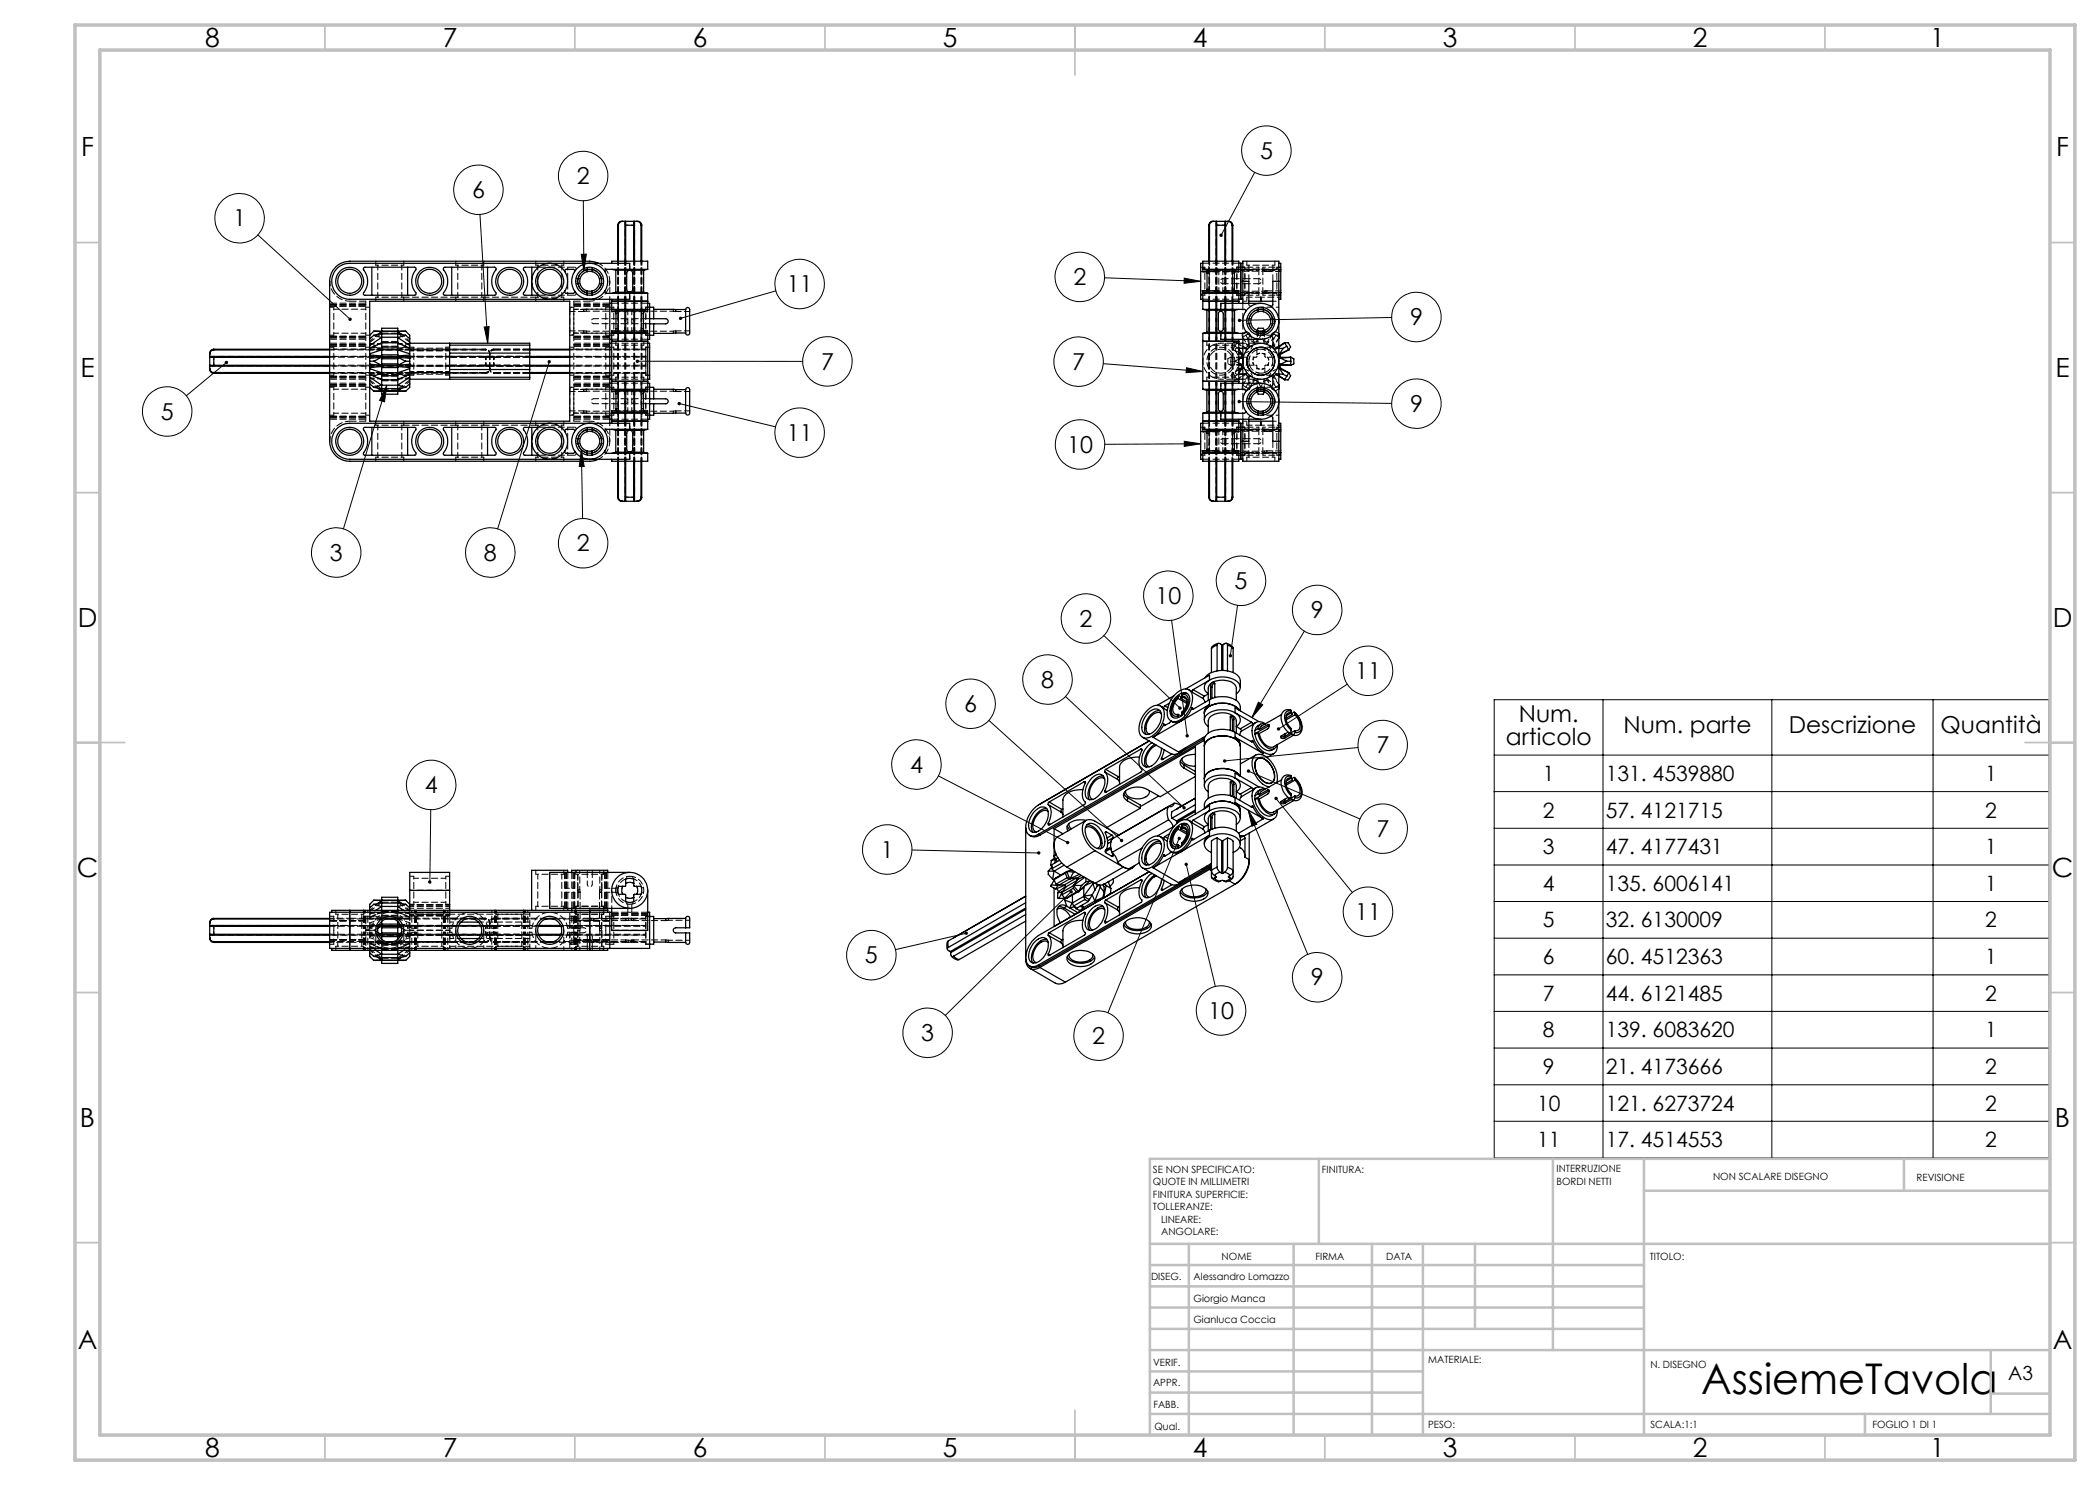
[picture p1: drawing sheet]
<svg xmlns="http://www.w3.org/2000/svg" width="420mm" height="297mm" viewBox="0 0 420 297" stroke-linecap="round" stroke-linejoin="round" font-family="sans-serif">
<defs><g id="words">
<text font-size="8.5" x="340.2" y="278.7">AssiemeTavola</text>
<g font-size="5.3">
<text x="41" y="9.5">8</text>
<text x="88.5" y="9.5">7</text>
<text x="138.5" y="9.5">6</text>
<text x="188.5" y="9.5">5</text>
<text x="238.5" y="9.5">4</text>
<text x="288.5" y="9.5">3</text>
<text x="338.5" y="9.5">2</text>
<text x="386" y="9.5">1</text>
<text x="16.2" y="31.2">F</text>
<text x="411.2" y="31.2">F</text>
<text x="16.1" y="75.5">E</text>
<text x="411.1" y="75.5">E</text>
<text x="15.5" y="125.5">D</text>
<text x="410.5" y="125.5">D</text>
<text x="15.4" y="175.5">C</text>
<text x="410.4" y="175.5">C</text>
<text x="16" y="225.5">B</text>
<text x="411" y="225.5">B</text>
<text x="15.5" y="269.7">A</text>
<text x="410.5" y="269.7">A</text>
<text x="41" y="291.5">8</text>
<text x="88.5" y="291.5">7</text>
<text x="138.5" y="291.5">6</text>
<text x="188.5" y="291.5">5</text>
<text x="238.5" y="291.5">4</text>
<text x="288.5" y="291.5">3</text>
<text x="338.5" y="291.5">2</text>
<text x="386" y="291.5">1</text>
</g>
<g font-size="4.7">
<text x="252" y="31.8">5</text>
<text x="94.4" y="39.6">6</text>
<text x="115.3" y="36.8">2</text>
<text x="46.6" y="45.3">1</text>
<text x="157.4" y="58.4">11</text>
<text x="214.7" y="57">2</text>
<text x="282" y="65">9</text>
<text x="164.2" y="73.9">7</text>
<text x="214.4" y="74">7</text>
<text x="32.2" y="83.9">5</text>
<text x="282" y="82.4">9</text>
<text x="157.4" y="88.2">11</text>
<text x="213.4" y="90.5">10</text>
<text x="66" y="112.2">3</text>
<text x="96.8" y="112.2">8</text>
<text x="115.3" y="110.3">2</text>
<text x="246.9" y="117.8">5</text>
<text x="215.9" y="125.3">2</text>
<text x="231.1" y="120.8">10</text>
<text x="262.2" y="123.6">9</text>
<text x="208.2" y="137.5">8</text>
<text x="271" y="135.8">11</text>
<text x="192.8" y="142.4">6</text>
<text x="301.2" y="149">articolo</text>
<text x="303.8" y="144.4">Num.</text>
<text x="324.7" y="146.7">Num. parte</text>
<text x="357.7" y="146.7">Descrizione</text>
<text x="388.1" y="146.7">Quantità</text>
<text x="182" y="154.5">4</text>
<text x="275.3" y="150.6">7</text>
<text x="85" y="158.6">4</text>
<text x="275.3" y="167.4">7</text>
<text x="176.2" y="171.5">1</text>
<text x="271" y="184">11</text>
<text x="173" y="192.7">5</text>
<text x="262.2" y="197.1">9</text>
<text x="241.6" y="203.7">10</text>
<text x="184.2" y="208.2">3</text>
<text x="218.4" y="208.8">2</text>
</g>
<g font-size="4.2">
<text x="308.6" y="156.2">1</text>
<text x="321.1" y="156.2">131. 4539880</text>
<text x="397.1" y="156.2">1</text>
<text x="308.6" y="163.5">2</text>
<text x="321.1" y="163.5">57. 4121715</text>
<text x="397.1" y="163.5">2</text>
<text x="308.6" y="170.8">3</text>
<text x="321.1" y="170.8">47. 4177431</text>
<text x="397.1" y="170.8">1</text>
<text x="308.6" y="178.2">4</text>
<text x="321.1" y="178.2">135. 6006141</text>
<text x="397.1" y="178.2">1</text>
<text x="308.6" y="185.5">5</text>
<text x="321.1" y="185.5">32. 6130009</text>
<text x="397.1" y="185.5">2</text>
<text x="308.6" y="192.8">6</text>
<text x="321.1" y="192.8">60. 4512363</text>
<text x="397.1" y="192.8">1</text>
<text x="308.6" y="200.1">7</text>
<text x="321.1" y="200.1">44. 6121485</text>
<text x="397.1" y="200.1">2</text>
<text x="308.6" y="207.5">8</text>
<text x="321.1" y="207.5">139. 6083620</text>
<text x="397.1" y="207.5">1</text>
<text x="308.6" y="214.8">9</text>
<text x="321.1" y="214.8">21. 4173666</text>
<text x="397.1" y="214.8">2</text>
<text x="307.4" y="222.1">10</text>
<text x="321.1" y="222.1">121. 6273724</text>
<text x="397.1" y="222.1">2</text>
<text x="307.4" y="229.5">11</text>
<text x="321.1" y="229.5">17. 4514553</text>
<text x="397.1" y="229.5">2</text>
</g>
<text font-size="3.9" x="401.6" y="276">A3</text>
<g font-size="2">
<text x="230.6" y="234.6">SE NON SPECIFICATO:</text>
<text x="230.6" y="237.1">QUOTE IN MILLIMETRI</text>
<text x="230.6" y="239.6">FINITURA SUPERFICIE:</text>
<text x="264.4" y="234.6">FINITURA:</text>
<text x="311.3" y="234.5">INTERRUZIONE</text>
<text x="311.3" y="237">BORDI NETTI</text>
<text x="342.6" y="236">NON SCALARE DISEGNO</text>
<text x="383.3" y="236.2">REVISIONE</text>
<text x="230.6" y="242.1">TOLLERANZE:</text>
<text x="232.2" y="244.6">LINEARE:</text>
<text x="232.2" y="247.1">ANGOLARE:</text>
<text x="244.3" y="252">NOME</text>
<text x="263.1" y="251.9">FIRMA</text>
<text x="277.2" y="251.9">DATA</text>
<text x="330" y="251.9">TITOLO:</text>
<text x="230.2" y="256.1">DISEG.</text>
<text x="238.7" y="256.1">Alessandro Lomazzo</text>
<text x="238.7" y="260.3">Giorgio Manca</text>
<text x="238.7" y="264.6">Gianluca Coccia</text>
<text x="230.6" y="273.2">VERIF.</text>
<text x="285.7" y="272.5">MATERIALE:</text>
<text x="330.1" y="273.6">N. DISEGNO</text>
<text x="230.6" y="277.3">APPR.</text>
<text x="230.7" y="281.6">FABB.</text>
<text x="230.9" y="286">Qual.</text>
<text x="285.6" y="285.5">PESO:</text>
<text x="330.1" y="285.6">SCALA:1:1</text>
<text x="374.5" y="285.6">FOGLIO 1 DI 1</text>
</g>
</g></defs>
<g fill="none" stroke="#000" stroke-width=".2">
<path d="M250.9 34.5l-6.7 12.6M51.6 47l18.4 16.8M96 42.9l1.5 25.7M116.2 50.9l1.1-.1-.5 3.3zM116.7 40.1l.1 14M155.2 58.2l-19.1 5.5M220.9 55.6l19.2 .7M236.9 55.6l3.2 .7-3.3 .4zM45.3 72.5l-8 6.7M77.4 77l-8.7 28.8M77.4 77l-.5 3.4-1-.3zM96.8 65.4l1-.1-.3 3.3z"/>
<path d="M109.9 72.4l-10.4 33.4M127.5 72.2l33 .1M220.7 72.7l19.9 1.6M237.3 73.6l3.3 .7-3.4 .2zM278.3 63.5l-30.4 .6M116.3 90l.2 13.7M116.3 90l.5 3.3h-.9zM135.9 80.7l19.2 4.7M236.9 88.3l3.2 .5-3.2 .5zM240.1 88.8l-19.2 .1M247.8 80.3l30.5 .4M213.1 139.3l23.7 22.3"/>
<path d="M220.8 127.1l15.2 14.5M234.3 124l3.2 23.2M247.5 121.1l-1.4 10.1M260.9 126.2l-10.5 17.3M269.5 136.8l-13.8 9M298.8 139.9h111v91.7h-111zM320.6 139.9v91.7M354.4 139.9v91.7M386.6 139.9v91.7M187.7 155.2l25.8 13.3M197.8 144.1l26.5 24M249.7 154.2l22.3 9.6"/>
<path d="M251.7 140.4l.9 .6-2.2 2.5zM255.2 159.7l15.3 18.8M271.6 149.5l-26.7 2.7M298.8 151h111M298.8 158.3h111M86.1 161.9l-.1 14.5M182.4 170l25.4 .6M214.2 178.4l-25.1 24.7M235.8 167.7l-14.2 34.9M237.2 172.9l5.9 24.4M249.6 162l1.8 2.8-1 .4zM249.6 162l11.9 28.9"/>
<path d="M298.8 165.7h111M298.8 173h111M193.3 186.7l-14.2 3.2M298.8 180.3h111M298.8 187.6h111M298.8 195h111M298.8 202.3h111M298.8 209.6h111M298.8 217h111M298.8 224.3h111"/>
<circle cx="95.7" cy="38" r="4.9"/>
<circle cx="116.6" cy="35.2" r="4.9"/>
<circle cx="253.3" cy="30.1" r="4.9"/>
<circle cx="47.9" cy="43.7" r="4.9"/>
<circle cx="159.9" cy="56.8" r="5"/>
<circle cx="216" cy="55.4" r="5"/>
<circle cx="165.5" cy="72.3" r="4.9"/>
<circle cx="215.7" cy="72.3" r="4.9"/>
<circle cx="283.3" cy="63.4" r="4.9"/>
<circle cx="33.5" cy="82.3" r="4.9"/>
<circle cx="159.9" cy="86.5" r="4.9"/>
<circle cx="216" cy="88.9" r="4.9"/>
<circle cx="283.3" cy="80.7" r="4.9"/>
<circle cx="67.2" cy="110.5" r="4.9"/>
<circle cx="98.1" cy="110.5" r="5"/>
<circle cx="116.6" cy="108.6" r="4.9"/>
<circle cx="233.7" cy="119.2" r="5"/>
<circle cx="248.2" cy="116.2" r="4.9"/>
<circle cx="209.5" cy="135.9" r="5"/>
<circle cx="217.2" cy="123.7" r="5"/>
<circle cx="263.4" cy="122" r="5"/>
<circle cx="273.6" cy="134.2" r="5"/>
<circle cx="86.2" cy="157" r="4.9"/>
<circle cx="183.3" cy="152.9" r="5"/>
<circle cx="194.1" cy="140.8" r="4.9"/>
<circle cx="276.6" cy="149" r="4.9"/>
<circle cx="177.4" cy="169.9" r="5"/>
<circle cx="276.6" cy="165.7" r="4.9"/>
<circle cx="174.3" cy="191" r="5"/>
<circle cx="263.4" cy="195.5" r="5"/>
<circle cx="273.6" cy="182.4" r="5"/>
<circle cx="185.5" cy="206.6" r="4.9"/>
<circle cx="219.7" cy="207.1" r="4.9"/>
<circle cx="244.2" cy="202.1" r="4.9"/>
</g>
<g fill="none" stroke="#c0c0c0" stroke-width=".35">
<path d="M65 5v5M115 5v5M165 5v5M215 5v10M265 5v5M315 5v5M365 5v5M15 48.5h5M410 48.5h5M15 98.5h5M410 98.5h5M15 148.5h10"/>
<path d="M405 148.5h10M15 198.5h5M410 198.5h5M15 248.5h5M410 248.5h5M65 287v5M115 287v5M165 287v5M215 282v10M265 287v5M315 287v5M365 287v5"/>
</g>
<g fill="none" stroke="#c0c0c0" stroke-width=".5">
<path d="M263.8 231.8v17M310.6 231.8v38.2M328.8 231.8v55.2M328.8 238.2h81.2M380.8 231.8v6.4M410 231.8h-180v55.2M230 248.8h180M230 257.3h98.8M230 253h98.8M237.8 248.8v38.2M258.7 248.8v38.2M274.4 248.8v38.2"/>
<path d="M284.6 248.8v38.2M295 248.8v17M230 265.8h98.8M230 261.5h98.8M230 278.5h54.6M230 274.3h54.6M230 270h180M398.1 270v12.8M398.1 278.7h11.9M230 282.8h180M373 282.8v4.2"/>
</g>
<path d="M15 5h400v287h-400zM20 10h390v277h-390z" fill="none" stroke="#c0c0c0" stroke-width=".7"/>
<path d="M45 72.3a.34 .34 0 0 0 0 .5 .34 .34 0 0 0 .5 0 .34 .34 0 0 0 0-.5l-.2 .2 .2-.3zM69.8 63.6a.35 .35 0 0 0 0 .5 .35 .35 0 0 0 .5 0l-.3-.3 .3 .2a.34 .34 0 0 0-.1-.4 .34 .34 0 0 0-.4 0zM116.2 50.9l1.1-.1-.5 3.3zM116.3 90l.5 3.3h-.9zM96.8 65.4l1-.1-.3 3.3zM109.6 72.1a.34 .34 0 0 0 .1 .5 .34 .34 0 0 0 .4-.1 .34 .34 0 0 0-.2-.5v.4v-.4zM135.9 63.5l-.1 .3 .3-.1-.3 .1a.33 .33 0 0 0 .5 .2 .33 .33 0 0 0 .1-.5 .33 .33 0 0 0-.5 0zM135.6 80.4l-.1 .2 .4 .1-.4-.1a.34 .34 0 0 0 .4 .5 .34 .34 0 0 0 .3-.5 .34 .34 0 0 0-.6-.2zM127.3 72l-.2 .2h.4h-.4a.34 .34 0 0 0 .5 .4 .34 .34 0 0 0 .2-.5 .34 .34 0 0 0-.5-.1zM77.4 77l-.5 3.4-1-.3zM247.6 80.1l-.1 .2h.3h-.3a.33 .33 0 0 0 .4 .3 .33 .33 0 0 0 .2-.5 .33 .33 0 0 0-.5 0zM247.7 63.8l-.2 .3h.4h-.4a.35 .35 0 0 0 .5 .3 .35 .35 0 0 0 .2-.4 .35 .35 0 0 0-.5-.2zM236.9 55.6l3.2 .7-3.3 .4zM236.9 88.3l3.2 .5-3.2 .5zM237.3 73.6l3.3 .7-3.4 .2zM244 46.8a.33 .33 0 0 0 .1 .5l.1-.2-.1 .2a.33 .33 0 0 0 .4-.3 .33 .33 0 0 0-.5-.2zM85.7 176.2a.34 .34 0 0 0-.1 .4 .34 .34 0 0 0 .4 .1v-.3v.3a.34 .34 0 0 0 .2-.4 .34 .34 0 0 0-.5-.1zM193 186.4a.33 .33 0 0 0 .1 .5 .33 .33 0 0 0 .5-.4l-.3 .2 .3-.2-.3-.2zM207.5 170.4a.34 .34 0 0 0 .2 .5 .34 .34 0 0 0 .4-.3h-.3h.3v-.2a.36 .36 0 0 0-.6 0zM213.3 168.3a.33 .33 0 0 0 0 .5 .33 .33 0 0 0 .5-.1l-.3-.2 .3 .2a.33 .33 0 0 0-.1-.5 .33 .33 0 0 0-.4 .1zM214.1 178a.34 .34 0 0 0-.2 .5 .34 .34 0 0 0 .5 .1 .34 .34 0 0 0 .1-.5l-.3 .3 .3-.3zM224.1 167.8a.35 .35 0 0 0 0 .5 .35 .35 0 0 0 .5 0l-.3-.2 .3 .2a.35 .35 0 0 0 0-.4 .35 .35 0 0 0-.5-.1zM235.8 141.4h-.1a.33 .33 0 0 0 .1 .5 .33 .33 0 0 0 .4-.1l-.2-.2 .2 .2a.34 .34 0 0 0 0-.4 .34 .34 0 0 0-.4 0zM235.6 167.5a.34 .34 0 0 0 0 .5 .34 .34 0 0 0 .5-.1 .34 .34 0 0 0-.1-.5l-.2 .3 .2-.3zM237 172.6a.33 .33 0 0 0 .1 .6 .33 .33 0 0 0 .5-.3 .33 .33 0 0 0-.4-.4v.4v-.4zM237.1 147v.1a.33 .33 0 0 0 .4 .4v-.3v.3a.34 .34 0 0 0 .2-.5 .34 .34 0 0 0-.6 0zM245.8 131v.3l.2 .2 .1-.3-.1 .3a.34 .34 0 0 0 .4-.3 .34 .34 0 0 0-.2-.4 .34 .34 0 0 0-.4 .2zM251.7 140.4l.9 .6-2.2 2.5zM249.6 162l1.8 2.8-1 .4zM255.4 145.6v.4l.3-.2-.3 .2a.34 .34 0 0 0 .5 .1 .34 .34 0 0 0 .1-.5 .34 .34 0 0 0-.6 0zM255 159.4a.34 .34 0 0 0 0 .6 .34 .34 0 0 0 .5-.3 .34 .34 0 0 0-.4-.3l.1 .3zM244.7 152l-.1 .2h.3h-.3a.34 .34 0 0 0 .5 .2 .34 .34 0 0 0 .1-.5 .34 .34 0 0 0-.5 .1zM249.5 153.9l-.1 .2 .3 .1-.3-.1a.35 .35 0 0 0 .3 .5 .35 .35 0 0 0 .3-.5 .35 .35 0 0 0-.5-.2zM236.6 161.3a.34 .34 0 0 0 0 .5 .34 .34 0 0 0 .5 0l-.3-.2 .3 .2a.34 .34 0 0 0 0-.5 .34 .34 0 0 0-.5 0z" fill="#000"/>
<g fill="none" stroke="#000" stroke-width=".25">
<path d="M72.7 53.5l.3-.1h9.9a.34 .34 0 0 1 .2 .6 3.7 3.7 0 0 0 .1 4.7l-.2 .4h-10a.31 .31 0 0 1-.3-.2 .31 .31 0 0 1 0-.4 3.8 3.8 0 0 0 0-4.7zM74.4 53.4v5.7M81.5 53.4v5.7M88.7 53.5l.3-.1h9.9a.34 .34 0 0 1 .3 .6 3.7 3.7 0 0 0 0 4.7l-.2 .4h-10a.33 .33 0 0 1-.3-.2 .33 .33 0 0 1 0-.4 3.8 3.8 0 0 0 0-4.8zM90.3 53.4v5.7M97.5 53.4v5.7M106.4 53.4v2.4M106.4 56.7v2.4M107.7 53.4h-2.7a.34 .34 0 0 0-.3 .6 3.8 3.8 0 0 1 0 4.7l.2 .4h2.8M113 54.4a.32 .32 0 0 1 0-.4 .32 .32 0 0 1 .3-.1h1.3a.32 .32 0 0 1 .3 .1 .32 .32 0 0 1 0 .4M113 58.2a.34 .34 0 0 0 .3 .5h1.3a.34 .34 0 0 0 .3-.5M117.4 58.6h1"/>
<path d="M117.4 53.9h1M117.4 53.5v.4M117.4 53.9a2.4 2.4 0 0 0-1.9 2.3 2.4 2.4 0 0 0 1.9 2.4M117.4 58.6v.4M117.4 54.3a2.01 2.01 0 0 0-1.5 2 2.01 2.01 0 0 0 1.5 1.9M117.4 54.3h1M117.4 58.2h1M117.4 53.9v.4M117.4 58.2v.4M118.4 58.6v.4M118.4 53.9a2.4 2.4 0 0 1 1.9 2.3 2.4 2.4 0 0 1-1.9 2.4M118.4 53.5v.4"/>
<path d="M118.4 54.3a2 2 0 0 1 1.6 2 2 2 0 0 1-1.6 1.9M118.4 53.9v.4M118.4 58.2v.4M119.7 52.7l-1.8-.5h-47.9a4 4 0 0 0-4.1 4.1v32a4 4 0 0 0 4.1 3.9h47.9l1.2-.1 .6-.2M121 58.2a.31 .31 0 0 0 0 .3 .31 .31 0 0 0 .2 .2h4.7M122 59.9v24.8M122.3 52.7v-.5h7.2v1.7M122.3 59.9v2M122.4 53.9l.8 .1M123.2 54h2.7M123.2 58.5h2.7M123.2 54v4.5"/>
<path d="M123.2 58.5l-.8 .2M123.5 45h.2M123.5 45v7.2M123.7 45v7.2M124.6 44.3a.81 .81 0 0 0-1.1 .7M124.6 44.3a.85 .85 0 0 0-.9 .7M124.6 44.3h.4M125 44.3h.1M125 44.3v7.9M125.1 45h1.7M125.1 44.3v.7M125.1 44.3h1.7"/>
<path d="M125.1 45v7.2M125.9 53.9h3.6M125.9 53.9h-4.7a.3 .3 0 0 0-.2 .1 .3 .3 0 0 0 0 .4M125.9 54h2.8M125.9 58.7h3.6M125.9 58.5h2.8M125.9 54l-.3 .1-.3 .5v3.3l.2 .4 .4 .2M125.9 54l.5 .2 .1 .4v3.3l-.1 .3-.5 .3M125.9 53.9v-1.2h-55.9a3.6 3.6 0 0 0-3.7 3.6 3.6 3.6 0 0 0 3.7 3.6h55.9v-1.2M126.8 44.3v.7M126.8 44.3h.1M126.8 45v7.2"/>
<path d="M126.9 44.3h.4M126.9 44.3v7.9M127.3 44.3a.81 .81 0 0 1 1 .7M127.3 44.3a.82 .82 0 0 1 .9 .7M128.2 45h.1M128.2 45v7.2M128.3 45v7.2M128.7 54v4.5M128.7 58.5l.8 .2M129.5 58.7v3.2M129.5 53.9l-.8 .1M240.6 58.7h7.2"/>
<path d="M240.6 53.9h7.2M240.6 53.9v-1.7h7.2v1.7M240.6 52.7h-.5v7.2h.5M240.6 53.9v.5h.8M240.6 58.7v3.2M240.6 53.9l.8 .1M241.4 58.5h5.5M241.4 54h5.5M241.4 54v4.5M241.4 58.4v.1M241.4 58.5l-.8 .2M241.4 58.2h-.8v.5"/>
<path d="M241.8 45h.1M241.8 45v7.2M241.9 45v7.2M242.8 44.3a.81 .81 0 0 0-1 .7M242.8 44.3a.85 .85 0 0 0-.9 .7M242.8 44.3h.4M243.2 44.3h.1M243.2 44.3v7.9M243.3 45h1.7M243.3 44.3v.7M243.3 44.3h1.7M243.3 45v7.2"/>
<path d="M245 44.3v.7M245 44.3h.1M245 45v7.2M245.1 44.3h.4M245.1 44.3v7.9M245.5 44.3a.81 .81 0 0 1 1.1 .7M245.5 44.3a.82 .82 0 0 1 .9 .7M246.4 45h.2M246.4 45v7.2M246.6 45v7.2M246.9 58.2h.9v.5M246.9 54v4.5"/>
<path d="M246.9 58.5l.9 .2M246.9 54v.1M247.8 53.9v.5h-.9M247.8 52.7h.8M247.8 59.9h.8M247.8 58.7v2M247.8 53.9l-.9 .1M248.1 52.7v7.2zM248.6 56.3v-4.1h7.2v4.1M248.6 56.3h1.2v4.4M248.6 56.3v4.4M255.8 56.3h-1.2v4.6a.34 .34 0 0 1-.5 .3"/>
<path d="M255.8 52.7h.4v7.2h-.4M255.8 56.3v32M41.9 73.7v.1a.81 .81 0 0 0 .9 .8M41.9 73.1h.9M41.9 71.5v1.6M41.9 71.5h.9M41.9 71.3v.2M41.9 73.1v.1M41.9 73.7a.79 .79 0 0 0 .9 .8M41.9 70.9v.4M41.9 73.2v.5M41.9 71.3h24"/>
<path d="M41.9 73.2h24M42.8 69.8a.85 .85 0 0 0-.9 1.1M42.8 71.5v1.6M42.8 70a.83 .83 0 0 0-.9 .9M42.8 69.8v.2M42.8 74.5v.1M42.8 69.8h23.1M42.8 74.6h23.1M42.8 73.1h23.1M42.8 71.5h23.1M42.8 70h23.1M42.8 74.5h23.1"/>
<path d="M73.9 72.2h.9M73.9 60.3h40v23.9h-40zM73.9 72.8l2.4 .3M73.9 73.7l2.4 .8M73.9 71l2.4 .2M73.9 74.9l.9 .3M73.9 75.4l2.4 1.6M73.9 69.5h.4M73.9 76.8l.9 .7M73.9 77.5l.9 .7M74.3 75h-.4M74.8 72.2l1.5 .9"/>
<path d="M74.8 69.2l1.5 .8M74.8 75.2l1.5 .7M74.8 67.1l1.5 .4M74.8 77.5l1.5 .3M74.8 66.2l1.5 .1M74.8 66.2h6.3M74.8 78.2h6.3M74.8 69.2l-.9 .5M74.8 67.1l-.9 .7M74.8 66.2l-.9 .9M75.6 77.7l.7 .5M76.3 71.5l-1.5 .7"/>
<path d="M76.3 74.5l-1.5 .7M76.3 77l-1.5 .5M76.3 78.2h-1.5M76.3 73.1h3.3M76.3 71.5h3.3M76.3 70h.1M76.3 71.5l-2.4 .1M76.3 74.5h3.3M76.3 70l-2.4 .8M76.3 66.3h3.3M76.3 78.2h3.3M76.3 77h.1"/>
<path d="M76.3 67.5h.1M76.3 67.5l-2.4 1.6M76.3 66.3l-.7 .5M76.3 68.6l-1.5 .6M76.3 71v2.5M76.3 66.7l-1.5 .4M76.3 72.8h3.3M76.3 71v-5.4h3.3v5.4M76.3 73.5v5.3h3.3v-5.3M76.3 71.8h3.3M76.3 70h3.3M76.3 69.4h3.3"/>
<path d="M76.3 68.5h3.3M76.3 75.1h3.3M76.3 76h3.3M76.3 71h3.3M76.3 73.5h3.3M76.3 73.3l-2.4 .2M76.3 67.4h3.3M76.3 66.8h3.3M76.3 77h3.3M76.3 77.7h3.3M79.6 68.6l1.5 .6M79.6 71v2.5"/>
<path d="M79.6 66.7l1.5 .4M79.6 70h.1M79.6 73.3l2.4 .2M79.6 77h.1M79.6 67.5h.1M79.6 71.5l1.5 .7M79.6 74.5l1.5 .7M79.6 77l1.5 .5M79.6 78.2h1.5M79.6 71.5l2.4 .1M79.6 70l2.4 .8M79.6 67.5l2.4 1.6"/>
<path d="M79.6 66.3l.7 .5M80.3 77.7l-.7 .5M81.1 72.2l-1.5 .9M81.1 69.2l-1.5 .8M81.1 75.2l-1.5 .7M81.1 67.1l-1.5 .4M81.1 77.5l-1.5 .3M81.1 66.2l-1.5 .1M81.1 72.2h.9M81.1 69.2l.9 .5M81.1 66.2l.9 .9v.6M81.1 67.1l.9 .7v.8"/>
<path d="M81.6 75h.4M81.6 69.5h.4M82 72.8l-2.4 .3M82 73.7l-2.4 .8M82 71l-2.4 .2M82 74.9l-.9 .3M82 75.4l-2.4 1.6M82 75.9v.9l-.9 .7M82 76.8v.7l-.9 .7M89.9 68.6v7.2M89.9 70.6h16M89.9 73.9h16"/>
<path d="M89.9 69h16M89.9 75.5h16M105.9 70.6v3.3M105.9 69v1.6M105.9 73.9v1.6M105.9 69v-.4h-23.9v7.2h23.9v-.3M105.9 69.8h8M105.9 74.6h8M105.9 73.1h8M105.9 71.5h8M105.9 70h8M105.9 74.5h8"/>
<path d="M105.9 71.3h8M105.9 73.2h8M122 76.7h.3M122 60.7h.3M122 67.9h.3M122 75.8h.3M122 68.6h.3M122.3 60.3h7.2zM122.3 77.9h7.2M122.3 76.3h7.2zM122.3 77.9v.4h.9M122.3 61.9h7.2"/>
<path d="M122.3 66.7h7.2M122.3 68.3h7.2zM122.3 61.9v.4h.9M122.3 66.7v11.2M122.3 77.9l.9 .2M122.3 61.9l.9 .2M123.2 78.1h5.5M123.2 78.1v4.2v-.4M123.2 62.1h5.5M123.2 66.5h5.5M123.2 62.1v4.4M123.2 66.2h-.9v.5"/>
<path d="M123.2 66.5l-.9 .2M128.7 78.6v-.3v4.1M128.7 62.6v-.3v4.2M128.7 66.2h.8v.5M128.7 62.1v.2M128.7 78.1v.2M128.7 66.5l.8 .2M129.5 76.7h.4v7.2h-.4M129.5 77.9v.4h-.8M129.5 60.7h.4v7.2h-.4M129.5 61.9v.4h-.8M129.5 68.6h.4v7.2h-.4"/>
<path d="M129.5 66.7v11.2M129.5 77.9l-.8 .2M129.5 61.9l-.8 .2M129.9 61.5h.8v2.2M129.9 63.7h3.2a.51 .51 0 0 1 .5 .6 .51 .51 0 0 1-.5 .5h-3.2M129.9 77.5h.8v2.3M129.9 79.8h3.2a.49 .49 0 0 1 .5 .5 .49 .49 0 0 1-.5 .4h-3.2M130.7 64.8v2.3h-.8M130.7 61.9h6.4M130.7 77.9h6.4M137.1 61.9a.45 .45 0 0 1 .6-.4 .45 .45 0 0 1 .2 .7v3.5a1.08 1.08 0 0 1-.3 1.3l-.4-.1-.1-.3M137.1 61.9v4.7"/>
<path d="M137.1 66.6l-6.4 .1M137.1 77.9a.45 .45 0 0 1 .6-.3 .45 .45 0 0 1 .2 .6v3.5a1.29 1.29 0 0 1-.2 1.3h-.4l-.2-.4M137.1 77.9v4.7M240.6 60.3h7.2zM240.6 77.9h3.6M240.6 76.3h7.2zM240.6 66.7h3.6M240.6 68.3h7.2zM240.6 61.9h3.6M240.6 66.7v11.2M240.6 77.9l.8 .2M240.6 61.9l.8 .2"/>
<path d="M241.4 78.1h5.5M241.4 66.5h5.5M241.4 62.1h5.5M241.4 62.1v4.4M241.4 78.1v4.3M241.4 66.5l-.8 .2M243.8 78.5a.49 .49 0 0 1 .5-.2 .49 .49 0 0 1 .4 .5v3a.49 .49 0 0 1-.5 .5 .49 .49 0 0 1-.5-.5v-3.2zM243.9 62.3h.5l.3 .4v3.1a.49 .49 0 0 1-.5 .5 .49 .49 0 0 1-.5-.5v-3.2zM244.2 77.9h4.6a.34 .34 0 0 1 .3 .4M244.2 61.9h4.6a.3 .3 0 0 1 .3 .1 .3 .3 0 0 1 0 .3M244.2 66.7v1.2h8M246.9 62.1v4.4"/>
<path d="M246.9 78.1v4.3M246.9 66.5l.8 .2M247.7 77.9l-.8 .2M247.7 61.9l-.8 .2M247.8 75.8h.8M247.8 68.6h.8M247.8 73.1h.8M247.8 71.5h.8M247.8 67.9v8.8M247.8 72.7l.3 .1M247.8 69.8l.6 1M247.8 70.7l.6 .3"/>
<path d="M247.8 70.5l.6 .3M247.8 71.6h.3M248.1 71.6h.5M248.1 72.8h.5M248.1 71.6l-.3 .3M248.1 72.8l-.3 .1M248.2 73.1l.2 .4M248.4 71l-.2 .5M248.4 71l.2 .1M248.4 73.5l-.6 .4M248.4 73.7l-.6 1M248.4 70.8l.2 .1"/>
<path d="M248.4 73.7l-.6 .3M248.6 69.7h-.8h.8M248.6 74.8l-.8 .1h.8M248.6 73.7h-.2M248.6 73.4l-.2 .1M248.6 67.9v8.8M249.1 66.2a.34 .34 0 0 1-.3 .5h-4.6M249.8 67.9v1a.3 .3 0 0 0 .1 .3 .3 .3 0 0 0 .3 0M249.8 60.3h4.8M250.2 75.3a.3 .3 0 0 0-.3 0 .3 .3 0 0 0-.1 .3v1.1M251.4 66.1l.2-.5h1.1l.2 .5M251.4 78.4l.2 .4h1.1l.2-.4"/>
<path d="M251.6 61.5a2.82 2.82 0 0 0-2.3 2.8 2.82 2.82 0 0 0 2.3 2.7M251.6 77.5a2.8 2.8 0 0 0-2.3 2.8 2.8 2.8 0 0 0 2.3 2.7M251.6 61.9a2.4 2.4 0 0 0-1.8 2.4 2.4 2.4 0 0 0 1.8 2.3M251.6 66.6v.4M251.6 61.5v.4M251.6 62.3a1.99 1.99 0 0 0-1.5 2 1.99 1.99 0 0 0 1.5 1.9M251.6 61.9h1.1M251.6 62.3h1.1M251.6 66.6h1.1M251.6 66.2h1.1M251.6 67h1.1M251.6 77.9a2.4 2.4 0 0 0-1.8 2.4 2.4 2.4 0 0 0 1.8 2.3"/>
<path d="M251.6 77.5v.4M251.6 78.3a2.01 2.01 0 0 0-1.5 2 2.01 2.01 0 0 0 1.5 1.9M251.6 77.9h1.1M251.6 78.3h1.1M251.6 77.5h1.1M251.6 61.9v.4M251.6 66.2v.4M251.6 77.9v.4M251.7 76.7h.1M252.2 76.7h-8v1.2M252.2 60.7h-8v1.2M252.7 61.5a2.82 2.82 0 0 1 2.3 2.8 2.82 2.82 0 0 1-2.3 2.7"/>
<path d="M252.7 77.5a2.8 2.8 0 0 1 2.3 2.8 2.8 2.8 0 0 1-2.3 2.7M252.7 66.6v.4M252.7 61.9a2.4 2.4 0 0 1 1.8 2.4 2.4 2.4 0 0 1-1.8 2.3M252.7 61.5v.4M252.7 62.3a1.99 1.99 0 0 1 1.5 2 1.99 1.99 0 0 1-1.5 1.9M252.7 61.5h-1.1M252.7 77.9a2.4 2.4 0 0 1 1.8 2.4 2.4 2.4 0 0 1-1.8 2.3M252.7 77.5v.4M252.7 78.3a2.01 2.01 0 0 1 1.5 2 2.01 2.01 0 0 1-1.5 1.9M252.7 61.9v.4M252.7 66.2v.4M252.7 77.9v.4"/>
<path d="M254.1 75.3a.34 .34 0 0 1 .5 .3v1.3a.34 .34 0 0 1-.5 .3M254.1 67.3a.34 .34 0 0 1 .5 .3v1.3a.34 .34 0 0 1-.5 .3M254.9 79.8v.9M254.9 63.7v1.1M255.8 71.5h2.4l.6 .3v1l-.6 .3h-2.4M255.8 73.7h.1M255.8 73.4l.1 .1M255.8 71.6h.4M255.8 76.9v.1M255.8 72.8h.4M255.8 74.8l.8 .1M255.8 75.1l1.1 .8"/>
<path d="M255.8 75.2l1.1 .7M255.8 67.4v.1M255.8 66.7v.8M255.8 77h.1M255.8 67.5h.1M255.8 77v.8M255.9 73.7l1.8 .8M255.9 73.7l.7 1.2M255.9 70.8l-.1 .1M255.9 71l.2 .5M255.9 73.5l1.8 1M255.9 71l-.1 .1"/>
<path d="M256.1 73.1l-.2 .4M256.2 71.6l1.2 .6M256.2 72.8l1.9 .3M256.6 69.7h-.8M256.6 69.7l-.7 1.1M256.6 74.9l.8 .3M256.9 75.9h.1M256.9 68.6l.5 .6M256.9 68.6l-1.1 .6M256.9 68.6h.1M256.9 68.6l-1.1 .8M256.9 68.6l.7-.1 .5 .9-.4 .6"/>
<path d="M257.4 69.2l.3 .8M257.4 75.2l-.5 .7M257.4 72.2h.8M257.4 72.2l-1.2 .6M257.4 69.2l-.8 .5M257.7 74.5h.1M257.7 70h.1M257.7 74.5l-.3 .7M257.7 70l-1.8 .8M257.7 70l-1.8 1M257.7 74.5l.4 .6-.5 .9-.7-.1M258.1 71.5h.1"/>
<path d="M258.1 73.1h.1M258.1 71.5l.1 .7M258.1 71.5l-1.9 .1M258.2 72.2l-.1 .9M72.7 85.7l.2-.2h10a.31 .31 0 0 1 .3 .1 .31 .31 0 0 1-.1 .4 3.7 3.7 0 0 0 .1 4.7l-.2 .3h-10a.31 .31 0 0 1-.3-.1 .31 .31 0 0 1 0-.4 3.8 3.8 0 0 0 0-4.7zM74.4 85.5v5.5M81.5 85.5v5.5M88.8 85.5h10.1a.31 .31 0 0 1 .3 .1 .31 .31 0 0 1 0 .4 3.7 3.7 0 0 0 0 4.7l-.2 .3h-10a.33 .33 0 0 1-.3-.1 .33 .33 0 0 1 0-.4 3.8 3.8 0 0 0 0-4.8zM90.3 85.5v5.5M97.5 85.5v5.5M106.4 85.5v2.4M106.4 88.6v2.4"/>
<path d="M107.7 85.5h-2.7a.31 .31 0 0 0-.3 .1 .31 .31 0 0 0 0 .4 3.8 3.8 0 0 1 0 4.7l.2 .3h2.8M113 86.4a.34 .34 0 0 1 .3-.5h1.3a.34 .34 0 0 1 .3 .5M113 90.2a.34 .34 0 0 0 .3 .5h1.3a.34 .34 0 0 0 .3-.5M117.4 90.6h1M117.4 85.9h1M117.4 90.6v.4M117.4 85.5v.4M117.4 85.9a2.4 2.4 0 0 0-1.9 2.3 2.4 2.4 0 0 0 1.9 2.4M117.4 86.3a2.01 2.01 0 0 0-1.5 2 2.01 2.01 0 0 0 1.5 1.9M117.4 86.3h1M117.4 90.2h1M117.4 85.9v.4"/>
<path d="M117.4 90.2v.4M118.4 90.6v.4M118.4 85.9a2.4 2.4 0 0 1 1.9 2.3 2.4 2.4 0 0 1-1.9 2.4M118.4 85.5v.4M118.4 86.3a2 2 0 0 1 1.6 2 2 2 0 0 1-1.6 1.9M118.4 85.9v.4M118.4 90.2v.4M121 90.2a.31 .31 0 0 0 0 .3 .31 .31 0 0 0 .2 .2h4.7M122 83.9h.3M122.3 84.2h7.2zM122.3 82.7h7.2M122.3 82.7v2"/>
<path d="M122.4 85.9l.8 .2M123.2 86.1h2.7M123.2 90.4h2.7M123.2 82.4h5.5M123.2 82.2h-.9v.5M123.2 82.4l-.9 .3M123.2 82.3v.1M123.2 86.1v4.3M123.2 90.4l-.8 .3M123.5 99.4a.85 .85 0 0 0 1.1 .9M123.5 99.4h.2M123.5 92.2v7.2"/>
<path d="M123.7 99.4a.83 .83 0 0 0 .9 .9M123.7 92.2v7.2M125 92.2v8.1M125.1 99.4h1.7M125.1 99.4v.9M125.1 92.2v7.2M125.9 85.9h3.6M125.9 85.9h-4.7a.31 .31 0 0 0-.2 .1 .31 .31 0 0 0 0 .4M125.9 86.1h2.8M125.9 90.7h3.6M125.9 90.4h2.8M125.9 86.1h-.3l-.3 .6v3.2l.2 .4 .4 .1"/>
<path d="M125.9 86.1l.5 .1 .1 .4v3.2l-.2 .6h-.4M125.9 85.9v-1.2h-55.9a3.6 3.6 0 0 0-3.7 3.6 3.6 3.6 0 0 0 3.7 3.6h55.9v-1.2M126.8 99.4v.9M126.8 92.2v7.2M126.9 92.2v8.1M128.2 99.4a.76 .76 0 0 1-.9 .9M128.2 99.4h.1M128.2 92.2v7.2M128.3 99.4a.85 .85 0 0 1-1 .9M128.3 92.2v7.2M128.7 82.2h.8v.5M128.7 90.4l.8 .3"/>
<path d="M128.7 86.1v4.3M128.7 82.4l.8 .3M129.5 90.7v1.5h-7.2v-.3M129.5 82.7v3.2M129.5 85.9l-.8 .2M130.7 80.7v2.3h-.8M137.1 82.6l-6.4 .1M240.6 85.9h7.2M240.6 84.2h7.2zM240.6 90.7h7.2M240.6 90.7v1.5h7.2v-1.5M240.6 84.7h-.5v7.2h.5"/>
<path d="M240.6 85.9v.5h.8M240.6 82.7h3.6M240.6 82.7v3.2M240.6 85.9l.8 .2M241.4 86.1h5.5M241.4 90.4h5.5M241.4 86.1v4.3M241.4 90.4h.1M241.4 82.4h5.5M241.4 90.4l-.8 .3M241.4 82.4l-.8 .3M241.4 90.2h-.8v.5"/>
<path d="M241.8 99.4a.85 .85 0 0 0 1 .9M241.8 99.4h.1M241.8 92.2v7.2M241.9 99.4a.77 .77 0 0 0 .9 .9M241.9 92.2v7.2M243.2 92.2v8.1M243.3 99.4h1.7M243.3 99.4v.9M243.3 92.2v7.2M244.2 82.7v1.2h8M245 99.4v.9M245 92.2v7.2"/>
<path d="M245.1 92.2v8.1M246.4 99.4v.2a.86 .86 0 0 1-.9 .7M246.4 99.4h.2M246.4 92.2v7.2M246.6 99.4a.85 .85 0 0 1-1.1 .9M246.6 92.2v7.2M246.9 90.2h.9v.5M246.9 82.4l.8 .3M246.9 86.1v4.3M246.9 90.4l.9 .3M247.8 85.9v.5h-.9M247.8 84.7h.8"/>
<path d="M247.8 91.9h.8M247.8 83.9v2M247.8 85.9l-.9 .2M248.1 84.7v7.2zM248.6 88.3v3.9h7.2v-3.9M248.6 83.9v4.4M249.1 82.2a.34 .34 0 0 1-.3 .5h-4.6M249.8 84.2h4.8M249.8 83.9v4.4h-1.2M251.6 82.6v.4M251.6 82.6h1.1M251.6 82.2h1.1"/>
<path d="M251.6 83h1.1M251.6 82.2v.4M252.7 82.6v.4M252.7 82.2v.4M254.1 83.3a.31 .31 0 0 1 .3 0 .31 .31 0 0 1 .2 .3v4.7h1.2M255.8 84.7h.4v7.2h-.4M124.6 100.3h.4M125 100.3h.1M125.1 100.3h1.7M126.8 100.3h.1M126.9 100.3h.4M242.8 100.3h.4"/>
<path d="M243.2 100.3h.1M243.3 100.3h1.7M245 100.3h.1M245.1 100.3h.4M234.8 139.1l-3.3 1.9M235.1 138.8l.4-.4a1.8 1.8 0 0 1 2.7-.1 4.8 4.8 0 0 1-2.7 5.9 1.51 1.51 0 0 1-1.5-.2 1.51 1.51 0 0 1-.6-1.4l.2-1.1 .4-1.2zM235.3 139.3a1.58 1.58 0 0 1 2.4-.3 3.7 3.7 0 0 1-2.4 4.6 1.16 1.16 0 0 1-1.3-1.4l.2-1a4 4 0 0 1 1.1-1.9zM235.6 139.7a2.54 2.54 0 0 0-.8 3l.2 .1 .6 .1M235.6 139.3a.36 .36 0 0 1 .5 0 .36 .36 0 0 1 .1 .4M235.6 139.3a3.3 3.3 0 0 0-1.1 3.5 .86 .86 0 0 0 1.1 .4M235.6 139.3v.4M235.6 139.7l1.7 1"/>
<path d="M235.7 139.1a3.8 3.8 0 0 0-1.3 4.1l.2 .3M236.2 139.7l1.2 .7M236.3 139.2l-.2 .2M236.3 139a.97 .97 0 0 1 1.1 .1 .97 .97 0 0 1 .3 1l-.1 .4a3.8 3.8 0 0 1-1.3 2.3M236.3 139.3a.91 .91 0 0 1 1.1 1.2l-.5 1.2-.6 .7v.4M236.3 139v.3M236.3 139.3l1 .6M236.4 138.7l-.1 .3M236.6 139.4l-.4 .3M237.3 138.7l-.9 .1M237.8 138l.6 .4M238.4 138.4l2.3 1.3"/>
<path d="M238.6 137.9l-.2 .4v.1M238.6 137.9l2.3 1.3M240.7 139.7l.3 .8M240.9 139.2l-.2 .5M241 135.5a4.4 4.4 0 0 1 4.4-1.3l.6 .1a2.44 2.44 0 0 1 2.1 3.2M241.9 139.9a5.3 5.3 0 0 1 5.8 .6 2.25 2.25 0 0 1 .4 1.7M241.9 139.9l-3.3 1.9h-.2v-.2M241.9 136a1.51 1.51 0 0 0-1 1.3 1.51 1.51 0 0 0 .8 1.5l-.8 .4M241.9 136a5.1 5.1 0 0 1 5.8 .6 1.43 1.43 0 0 1-.4 2.2M241.9 136v-1l-4.8 2.8M241.9 139.9v1M241.9 136l-3.3 1.9"/>
<path d="M242.1 137.3v2.5M242.1 137.3l.3 .1M242.3 129.7v4.8M242.4 137.4v2.3M242.5 136.5h.3l.2 .2-.1 2.8M242.5 136.5a4.1 4.1 0 0 1 4.4 .4l.4 .6v2.6M242.5 136.5a1.43 1.43 0 0 0-.8 1.2v2.4M242.5 136.5l-.2 .2-.2 .6M242.9 136.6l-.3 .2-.2 .6M243.4 129l-.5 .2-.6 .5M243.4 129v5.2M243.7 128.7l-.9 .3-.3 .3-.2 .4"/>
<path d="M244.3 128.9l-.5-.2-.3 .1-.1 .2M244.3 128.9h.3M244.3 128.9v5.2M244.6 128.9a.62 .62 0 0 1 .8-.2l.1 .3M244.6 128.9v5.2M245.3 128.7l.8 .3 .5 .4v.3M245.5 129l.8 .4 .3 .3M245.5 129v5.2M246.6 129.7v4.8M216.6 157.9a3.9 3.9 0 0 0-3.9 1.6l-.1 3.9M216.9 156.3a.18 .18 0 0 1 .2 .1 .18 .18 0 0 1-.1 .3 3.3 3.3 0 0 0 .1 3.7l-.2 .5-7.1 4.1a.2 .2 0 0 1-.2-.1 .2 .2 0 0 1 .1-.3M216.9 156.3l-7.1 4.1"/>
<path d="M216.9 156.3l.2 .2M218.4 155.6a1.48 1.48 0 0 1 2.4-.2 3.7 3.7 0 0 1-2.6 4.5 1.18 1.18 0 0 1-1.2-1.5l.5-1.5zM220.7 155.2a3.5 3.5 0 0 0-3.1 3.5l.1 .9 .2 .3M220.9 155.8a1.41 1.41 0 0 0-1.9 .4 2.82 2.82 0 0 0-.7 3.5l.2 .2M221 154.4a3.2 3.2 0 0 1 0 3.7M221 154.4l2.5 1.5M221 158.1l.3 .2M221.2 153.9l-.2 .2v.3M221.2 153.9l2.5 1.5M223.5 155.9l.4 .4M223.7 155.4l-.2 .2v.3M223.9 155.2l-.2 .2"/>
<path d="M224.8 158.7l.7 .8M225.5 159.5l2.6 1.5v.6M225.5 159.5v.7M227.9 151.4a4 4 0 0 0-3.9 1.6l-.1 3.9M228.2 149.8a.18 .18 0 0 1 .2 .1 .18 .18 0 0 1 0 .2 3.3 3.3 0 0 0 0 3.8l-.2 .5-7 4.1a.2 .2 0 0 1-.3-.1 .2 .2 0 0 1 .1-.3M228.2 149.8l-7 4.1M228.2 149.8l.2 .2M228.5 147.5l5.7 3.2a2.65 2.65 0 0 0 2.9-1.2M229.4 142.1a2.26 2.26 0 0 1 2.9-.8 3.2 3.2 0 0 1 0 3.8 4.2 4.2 0 0 1-3.2 2.5 1.73 1.73 0 0 1-1.3-2.3l.6-1.7zM229.6 142.6a1.63 1.63 0 0 1 2.5-.4 3.8 3.8 0 0 1-2.1 4.6 1.16 1.16 0 0 1-1.2-.1 1.16 1.16 0 0 1-.4-1.2l.3-1.5zM229.8 148.2l-22.1 12.8a5.2 5.2 0 0 0-2.4 5.3 1.44 1.44 0 0 0 2.4 .6M229.8 158.1a1.26 1.26 0 0 1-1 1.5 3.4 3.4 0 0 1-3.5-.7l-.2-.7"/>
<path d="M230.4 148.6a4 4 0 0 0-1.9 4.1 1.32 1.32 0 0 0 2.2 .2l.8-.8 .5-1 .3-1.5M231 148.9a4 4 0 0 0-2 4.2l.2 .3M231.3 149a3.4 3.4 0 0 0-1.9 4l.5 .3M231.7 159.2l-3.6 2.1M232 142.1a3.5 3.5 0 0 0-3.1 3.7l.3 1.1M232.1 141.2l.7 .5M232.2 142.7a1.32 1.32 0 0 0-1.8 .3 3.2 3.2 0 0 0-1.1 3.4l.6 .4M232.3 151.6l.4 .2M232.8 144.8a5.6 5.6 0 0 1-2.2 2.7M232.8 144.8l.3 .2M232.8 141.7l.7 .4M232.8 149.9l-.5 1.7"/>
<path d="M232.9 141.2l-.2 .3 .1 .2M232.9 141.2l.7 .3M233.9 140.6l-1 .6M234.4 150.8l-2 1.1-.2-.1 .1-.2M235.6 143.2l.1 .3M235.6 142.9v.3M235.6 142.9l.6 .3M236.1 152.2l.7 .8M236.3 142.8l.1 .2M236.4 151.7a1.49 1.49 0 0 0 1.7 1.5h1M236.8 153.6l2.3 1.3M236.8 153v.6"/>
<path d="M236.8 153l2.3 1.3M238.4 141.6a4.3 4.3 0 0 1-3.4 2.9l-.8-.3-.3 .4-1 .5a.17 .17 0 0 1-.2-.1 .17 .17 0 0 1 .1-.2M238.4 141.6l.4 .1M239.1 150.9h-.4a2.53 2.53 0 0 0-2.7 1.5 1.34 1.34 0 0 0 .8 1.2M239.1 155.3l-7.1 4-2.5-1.4a4.1 4.1 0 0 0-4.5 .4 1.18 1.18 0 0 0 .5 1.9M240.9 148.1l-32.9 18.9M240.9 147.7l-33.2 19.2M240.9 147.6h-.4M241 147.3l-5.3 3.1-5.1-2.9M241.2 154.9a5 5 0 0 1 6.5 0l.2 .2a4.6 4.6 0 0 0-5.3-1.1 2.11 2.11 0 0 0-1.7 1.8zM241.3 148.3a5.2 5.2 0 0 1 6.2-.2l.3 .3 .3 .8a2.7 2.7 0 0 0-2.7-2 4.4 4.4 0 0 0-4.4 1.5l-.1 .5zM241.7 146.6v-2.4a2.59 2.59 0 0 1 2.8-1.6 2.5 2.5 0 0 1 2.8 1.6v2.4"/>
<path d="M241.9 140.9a1.81 1.81 0 0 0-1 1.5v1.6M241.9 140.9l-11.3 6.6M246.1 143.3l.2 .2 .2 .5M246.1 156.4l.2 .2 .2 .5M246.5 144v2.2M246.5 157.1v2.2M246.8 156.9a.48 .48 0 0 0-.2-.5 .48 .48 0 0 0-.5-.1v2.9M246.8 143.8a.48 .48 0 0 0-.2-.5 .48 .48 0 0 0-.5 0v2.8M246.8 143.8l-.1 2.5M246.8 156.9l-.1 2.5M246.8 156.9l-.3 .2M246.8 143.8l-.3 .2"/>
<path d="M247 159.5a5.2 5.2 0 0 0-5.8 .6 2.06 2.06 0 0 0-.3 1.7M247 159.5l3.3 1.9a.17 .17 0 0 0 .3 0 .17 .17 0 0 0-.1-.3M247 155.6a5.2 5.2 0 0 0-5.8 .6 1.43 1.43 0 0 0 .5 2.2M247 155.6a1.49 1.49 0 0 1 1.1 1.3 1.49 1.49 0 0 1-.8 1.5l.7 .4M247 146.5a5.2 5.2 0 0 0-5.8 .6l-.3 .6v9.4M247 147.5a1.82 1.82 0 0 1 1.1 1.4v6.4M247 146.5l3.4 1.9 .1-.1v-.2M247 142.6a5.3 5.3 0 0 0-5.8 .5 1.43 1.43 0 0 0 .5 2.2M247 142.6a1.49 1.49 0 0 1 1.1 1.2 1.49 1.49 0 0 1-.8 1.5l.7 .5M247 142.6v-1l4.8 2.7M247 146.5v1M247 155.6v-1l4.8 2.8"/>
<path d="M247 159.5v1M247 155.6l3.3 1.9M247 147.5l5.7 3.2M247 142.6l3.3 1.9M247.3 159.7v-2.5a2.44 2.44 0 0 0-2.8-1.6 2.53 2.53 0 0 0-2.8 1.6v2.5M247.9 142.1a4.9 4.9 0 0 0-6.4-.6 1.39 1.39 0 0 0-.6 1.2M248 158.8l.3 .3-.1 .2M248 145.8l.3 .3-.1 .2M248.2 159.3l-.3 .8M248.2 146.3l-.3 .7M250.3 157.5l.2 .3v.2M250.3 144.5l.2 .5"/>
<path d="M250.3 157.5l-2.3 1.3M250.3 144.5l-2.3 1.3M250.5 148.1a5.2 5.2 0 0 0 2.2 2.6M250.5 158l-2.3 1.3M250.5 145l-2.3 1.3M250.5 148.1l-.3 .2M251.1 157.5l-.6 .5M251.1 144.5l-.6 .5M251.1 151l-3 1.8M251.2 152a1.41 1.41 0 0 1 2.1 .1 3.9 3.9 0 0 1 1.4 4 1.24 1.24 0 0 1-1.9 .2 3.7 3.7 0 0 1-1.6-4.3zM251.3 151.9a1.46 1.46 0 0 1 2.1 .3 3.7 3.7 0 0 1 1.3 4 1.31 1.31 0 0 1-2 0 3.9 3.9 0 0 1-1.6-4zM251.6 146.6a4 4 0 0 0 2.7 3.2 1.09 1.09 0 0 0 1.1-.9"/>
<path d="M251.6 159.6a4 4 0 0 0 2.7 3.3 1.08 1.08 0 0 0 1.1-.9M251.6 146.6l.2 .1M251.6 146.6l-.6 .3M251.6 145.7l-.6 .4M251.6 145.7l.2 .2M251.6 159.6l.2 .2M251.6 159.6l-.6 .3M251.6 158.8l-.6 .3M251.6 158.8l.2 .2M251.8 146.7a2.98 2.98 0 0 0 2.8 2.7l4.1-2.4M251.8 159.8a3.2 3.2 0 0 0 2.4 2.7h.4l4.1-2.4M252.1 157.9l-.6 .4a2.7 2.7 0 0 0 .2 3.5 2.24 2.24 0 0 0 2.7 1.3l.5-.3"/>
<path d="M252.1 144.8a1.92 1.92 0 0 0-.9 2.9 3.2 3.2 0 0 0 2.8 2.4l.9-.4M252.7 150.7l-.4 .2M253 144.8a1.08 1.08 0 0 0-1.4 .9M253 157.9a1.08 1.08 0 0 0-1.4 .9M253.1 157.8a1.57 1.57 0 0 0-1.9-.3 1.57 1.57 0 0 0-.8 1.7 5.2 5.2 0 0 0 3.4 4.7 1.55 1.55 0 0 0 1.7-1.9M253.1 144.7a1.59 1.59 0 0 0-1.9-.2 1.59 1.59 0 0 0-.8 1.7 5.3 5.3 0 0 0 3.4 4.7 1.55 1.55 0 0 0 1.7-2M253.5 144.9h.2a.52 .52 0 0 1-.2 .9l-1.7 .9M253.5 158l.2-.1a.52 .52 0 0 1-.2 .9l-1.7 1M253.5 144.9l.4 .2-2.9 1.7M253.5 144.9l-1.7 1M253.5 158l.4 .1-2.9 1.7M253.5 158l-1.7 1"/>
<path d="M254.7 150.7l-1.3 .8M255.3 156.5a5 5 0 0 0-3.2-5.6 1.64 1.64 0 0 0-1.7 2.3 5.1 5.1 0 0 0 3.4 4.2M256.2 147.2l.3 .2 .5-.1M256.3 142.9l-4 2.3-.5 .7M256.3 156l-4 2.3-.5 .7M256.9 146.9l.1 .1-.2 .4M256.9 159.9h.1l-.1 .3-.1 .2M257 147.3v.3M257.6 146.4l-1.4 .8a.38 .38 0 0 0 .1 .5 .38 .38 0 0 0 .5 0l.2-.1M257.6 159.5l-1.3 .8a.33 .33 0 0 0-.1 .4 .33 .33 0 0 0 .5 .1l.3-.1M258.2 142l.1 .2M258.2 155.1l.1 .2"/>
<path d="M258.2 142a1.54 1.54 0 0 0-1.7 .5 1.54 1.54 0 0 0-.2 1.7l.3 1 1.2 1.4M258.2 155.1a1.43 1.43 0 0 0-1.6 .2 1.43 1.43 0 0 0-.4 1.5l.4 1.5 1.2 1.4M258.3 142.2a1.03 1.03 0 0 0-1.4 1.2 3.8 3.8 0 0 0 1.4 2.6M258.3 146a.48 .48 0 0 1-.6 .5M258.3 142.6a.86 .86 0 0 0-.9 .2 .86 .86 0 0 0-.2 .9 2.86 2.86 0 0 0 1.1 2v.3M258.3 155.3a1 1 0 0 0-1.1 .1 1 1 0 0 0-.3 1l.2 1a3.6 3.6 0 0 0 1.2 1.7M258.3 159.1a.54 .54 0 0 1-.6 .5M258.3 155.6a.88 .88 0 0 0-.9 .3 .88 .88 0 0 0-.2 .9 2.86 2.86 0 0 0 1.1 2v.3M258.3 142.2v.4M258.3 155.3v.3M258.3 142.6l-1.1 .6M258.3 155.6l-1.1 .6"/>
<path d="M258.8 142.4a3.7 3.7 0 0 1 1.4 4 1.32 1.32 0 0 1-1.8 .6M258.8 155.5a3.8 3.8 0 0 1 1.4 4 1.32 1.32 0 0 1-1.8 .5M259 143a2.54 2.54 0 0 1 .8 2.9l-.5 .3-.3-.1M259 146.5a.34 .34 0 0 1-.2 .4 .34 .34 0 0 1-.4-.1l-1.4 .8M259 142.6a3.3 3.3 0 0 1 1.1 3.5 .99 .99 0 0 1-1.1 .4M259 142.6l-.1-.1a.39 .39 0 0 0-.4 0 .39 .39 0 0 0-.1 .4l-1.2 .7M259 156a2.54 2.54 0 0 1 .8 3l-.5 .2h-.3M259 159.5a.35 .35 0 0 1-.2 .4 .35 .35 0 0 1-.4 0l-1.4 .8M259 155.7a3.3 3.3 0 0 1 1.1 3.4 .89 .89 0 0 1-1.1 .4M259 155.7a.25 .25 0 0 0-.3-.2 .25 .25 0 0 0-.2 .2l-.1 .3-1.2 .7M259 146.1l-2 1.2M259 143l-1.8 1"/>
<path d="M259 142.6v.4M259 146.1v.4M259 155.7v.3M259 159.2v.3M259 159.2l-2 1.1M259 156l-1.8 1M82 178.1v-3.6h7.9v3.6M82 178.1v4M82 178.1h7.9M89.9 178.1v4M113.5 174.5v-.4h-7.2v8M114.3 174.5v-.4h7.2v.4"/>
<path d="M124.6 177.3a1.59 1.59 0 0 0 0 1.6M124.6 177.3h-.9l-.1 .2a1.6 1.6 0 0 0 .2 1.4h.8M124.6 178.9h.5v.6M125.1 176.7a1.66 1.66 0 0 1 1.7 0M125.1 176.7v-.8a1.79 1.79 0 0 1 1.7 0v.8M125.1 179.5a1.66 1.66 0 0 0 1.7 0M125.1 179.5v.8l.2 .1a1.55 1.55 0 0 0 1.5-.2v-.7M125.1 176.7v.5l-.5 .1M125.9 174.5h-16v7.2h16M126.8 176.7v.5l.5 .1M127.3 177.3a1.59 1.59 0 0 1 0 1.6M127.3 177.3h.8a1.72 1.72 0 0 1 .1 1.6h-.9"/>
<path d="M127.3 178.9h-.5v.6M129.5 178.1v8h-7.2v-4.4M205.1 165.6v26.3a1.73 1.73 0 0 0 .9 1.8 1.73 1.73 0 0 0 2-.2M205.9 167l.3 .2a1.62 1.62 0 0 0 1.8-.2M207.1 162.1a1.47 1.47 0 0 1 2.4-.2 3.8 3.8 0 0 1-2.6 4.6 1.21 1.21 0 0 1-1.2-1.5l.4-1.6zM207.7 166.9l.3 .1M209.3 161.7a3.6 3.6 0 0 0-2.9 4.4l.2 .4M209.6 162.3a1.55 1.55 0 0 0-2.2 .8 2.49 2.49 0 0 0-.4 3.2l.3 .1M209.7 174.2l1.1 .1M209.7 160.9a3.1 3.1 0 0 1 0 3.7M209.7 174.2v.7l.8 1M209.7 160.9l2.5 1.5"/>
<path d="M209.7 164.6l.3 .3M209.8 160.4l-.1 .2v.3M209.8 160.4l2.6 1.5M210.3 177l1.3 .1M210.3 177l-.2 .3 1 .5M210.3 172.1l-.2 .9 .3 .5M210.4 173.4l-.7 .8M210.4 173.7l.4 .5M210.5 175.9l.4 .1-.6 1M210.8 174.3l-.3 1.6M210.8 175.9l.4 .9M210.8 174.2l1.4 .8"/>
<path d="M210.8 171.2l.3 .6M210.8 165.7v6M210.8 176v.1M210.8 177.6v7.7M210.8 165.7l1.8 1.1M211 171.6l-.7 .5M211.1 171.9l-.8 .2M211.1 171.9l-.1 .7M211.1 171.9h.1M211.1 171.8v.1M211.1 171.9l.4 .4M211.2 176.8l.5 .3"/>
<path d="M211.2 170.7l-.4 .5M211.3 171l-.5 .2M211.4 177.7l.3 .6M211.4 177.7l-.3 .1M211.6 178.5l-.1 1.1 .3 .1M211.6 171.6l-.5 .2M211.6 177.1l-.5 .7M211.7 178.3l-.1 .2M211.8 179.7h1.1v.3M211.9 172l-1.5 .9v.8M212.2 162.4l.4 .5M212.3 172.6l-1.9 1.1"/>
<path d="M212.4 161.9l-.2 .5M212.4 178.4l-.6 1.3M212.4 179l.6 .7M212.4 178.4l-.8 .1M212.4 178.4v.6M212.4 178.4h.1M212.6 161.8l-.2 .1M212.8 173l-2 1.2M212.9 176.9l.3 .5M212.9 176.9l-1.2 .2M213 177l-1.6 .7M213.1 174.6l-2.3 1.3"/>
<path d="M213.1 174.6l.3 .9M213.1 177.3l-1.4 1M213.2 177.4l-.8 1M213.4 173.4l5.6 3.3M213.4 174.3h.1M213.4 174.3l-.3 .3M213.4 174.3l-2.3 1.3-.3 .3M213.4 174.3l.6 1.5M213.4 174.3l1.4 .1M213.4 165.2l.6 .7M213.4 175.5l.5 .3M213.4 175.5l-2.2 1.3"/>
<path d="M213.8 164.7a.95 .95 0 0 0 .5 1.1M213.9 175.8l-2.2 1.3M214 175.8h.1M214 175.8h-.1M214.2 173.9l-.3 .3M214.4 174l-1 .3M214.5 179v1.6M214.7 177.7l.6 .7M214.7 177.7l-2.3 1.3M214.7 177.1l1 1.2M214.7 177.1h.1M214.7 177.1v.6"/>
<path d="M214.7 177.1l-2.3 1.3M214.8 174.4l-.8 1.4M214.8 177.1h1.5M214.8 177.1h-.1M214.9 174.3l-.1 .1M215.2 175.6l.2 .5M215.2 175.6h.2M215.2 175.6l-1.2 .2M215.2 175.6l-2.3 1.3M215.3 178.4l-2.3 1.3M215.4 175.6l.2 .3M215.4 176.1l-.7 1"/>
<path d="M215.4 176.1l-2.2 1.3M215.6 175.9l-.2 .2M215.7 178.3h.1M215.7 178.3l-.4 .1M215.7 178.3l-2.3 1.3-.4 .1M215.9 174.9l-1.9 .9M216.2 175.1l-.8 .5M216.3 177.1l-.6 1.2M216.6 177.5l.1 .1-.6 .4M216.7 175.4l-1.1 .5M216.7 177.3v2M216.7 179.3l.3 .6"/>
<path d="M216.7 179.3l-2.2 1.3M216.8 179.2l1.1 .7M217 175.5l-2.2 1.6M217 179.9l.7 .4M217 179.9l-2.3 1.3M217.1 165.6a1.3 1.3 0 0 1 1.8 .3 3.2 3.2 0 0 1 1.1 3.3l-.5 .5M217.2 176.4l-.9 .7M217.2 164.1l-5.6 3.3a2.67 2.67 0 0 0-.5 3.3l1 1.6 1.3 1.1M217.2 175.6v.8M217.2 164.1a3.7 3.7 0 0 0-3.7 1l-.1 .7 .2 .4M217.3 165a3.5 3.5 0 0 1 3.1 3.7l-.3 1.1M217.5 164.8a1.97 1.97 0 0 1 2.6 1.1 3.1 3.1 0 0 1 .5 3.5 1.46 1.46 0 0 1-2.1-.3 3.7 3.7 0 0 1-1.2-4z"/>
<path d="M217.9 179.9h.1M217.9 179.9l-.2 .4M217.9 176.2l-.7 .2M217.9 176.2l-2.2 2.1M218 176.1l-.1 .1M218.4 179l-1.6 .2M218.4 179l-.5 .9M218.4 179l.5 1.2M218.6 176.7l.4 1.3M218.6 176.7v-.3l-1.7 .8M218.6 176.7l-1.8 2.5M219 176.7a1.89 1.89 0 0 0 1.8 .1"/>
<path d="M219 170.1l5.6 3.3M219 170.1l-5.6 3.3M219.4 177.2l-1 1.8M219.9 177l-.5-.1v.3M219.9 177l.2 .4M219.9 177l-.5 .2M220.1 177.4l.7 1.1M220.1 177.4l-1.1 2.8M220.6 179.5l-1.6 .7M220.6 179.5l-.6 .5M220.6 179.5l.1 .1M220.6 176.9l.2 .4v1.2"/>
<path d="M220.8 176.8l-.2 .1M220.8 178.5l-.2 1M221 176.7l.2 .4M221.1 170.4l1.1-.7 .4 1.3M221.2 177.1l1 .6M221.2 177.1l-.5 2.5M221.3 166.4a.18 .18 0 0 0-.3 0 .18 .18 0 0 0 .1 .3 3.5 3.5 0 0 1 0 3.6l.2 .3 1.1 .7a.18 .18 0 0 0 .2-.1 .18 .18 0 0 0 0-.2M221.3 166.4l1.1 .6M221.3 166.4l-.2 .1M221.6 176.4l.6 1.3M221.8 176.3v.2M222.1 169.4l-.9 .6"/>
<path d="M222.2 177.7l-.1 .9-1.3 .9M222.4 170.5a3.1 3.1 0 0 1 1.1 1.9M222.4 167l.2 .3v.3M222.4 167l-1 .6M222.5 175.9h.2M222.6 167.6l-.4 .8-.7 .3M222.6 171l-.3 .2M222.6 167.6l-1.1 .6M222.6 175.8l.1 .1M222.7 175.9v.6l-.7 .8M223.5 172.4a2.93 2.93 0 0 0 2.3 1.3l2.1-1.1M223.8 167l-4.8-2.8a1.56 1.56 0 0 0-1.8-.1 1.56 1.56 0 0 0-.7 1.6 5.7 5.7 0 0 0 2.5 4.4"/>
<path d="M224.6 173.4l-5.6 3.3M225.5 160.2l2.6 1.4M226.4 173.6l-5.6 3.2M226.9 173.1a1.34 1.34 0 0 1-1.8 .5l-.5-.2M227.9 177.5a4 4 0 0 0-3.9 1.6l-.1 3.9M228.1 161.6l-6.8 4M228.2 176h.2a4.8 4.8 0 0 0-.3 3.7l.3 .4-.2 .4-7.1 4.1-.2-.1 .1-.2M228.2 176l-7 4M228.2 176l.2 .1M228.5 169.6l-5 2.8M228.5 173.6l5.7 3.2a2.55 2.55 0 0 0 2.9-1.1M229.4 168.2l.5-.4a1.83 1.83 0 0 1 2.6-.1 4.1 4.1 0 0 1-.9 4.6l-.4 .4a2.26 2.26 0 0 1-2.8 .8 3.4 3.4 0 0 1 0-3.8z"/>
<path d="M229.6 168.7a1.6 1.6 0 0 1 2.5-.4 3.8 3.8 0 0 1-2.1 4.6 1.13 1.13 0 0 1-1.2-.1 1.13 1.13 0 0 1-.4-1.2 4.5 4.5 0 0 1 1.2-2.9zM229.8 174.3l-22.1 12.8a5.2 5.2 0 0 0-2.4 5.3 1.46 1.46 0 0 0 2.4 .6M230.4 174.7a4 4 0 0 0-1.9 4.3 1.27 1.27 0 0 0 2 .2 4.5 4.5 0 0 0 1.8-3.4M231 175a3.9 3.9 0 0 0-1.9 4.3l.1 .2M231.3 175.2a3.4 3.4 0 0 0-2 3.8l.6 .5M232 168.3a3.5 3.5 0 0 0-3.1 3.6l.3 1.1M232.1 167.4l.7 .4M232.2 168.8a1.35 1.35 0 0 0-1.8 .4 3.2 3.2 0 0 0-1.1 3.3l.6 .5M232.3 177.7l.4 .2M232.8 171a5.2 5.2 0 0 1-2.2 2.6M232.8 171l.3 .1M232.8 167.8l.7 .4"/>
<path d="M232.8 176.1l-.5 1.6M232.9 167.3l-.1 .5M232.9 167.3l.7 .4M233.7 164l.6 .6 .4 .7M233.7 161.3a3.3 3.3 0 0 0 0 2.7M233.7 161.3l-11.3 6.5a3.3 3.3 0 0 0 0 2.7M233.7 164l-11.3 6.5M233.9 166.8l-1 .5M234.4 176.9l-1.9 1.1a.18 .18 0 0 1-.3 0 .18 .18 0 0 1 .1-.3M234.4 163.7l.9 .5M234.8 160.7a.78 .78 0 0 1-1.1 .6M234.8 160.7l.9 .1 .6 .4"/>
<path d="M234.8 165.3l-3.3 1.9M234.8 160.7l-11.3 6.5M235.1 165a2.29 2.29 0 0 1 2.8-.8 3.2 3.2 0 0 1 0 3.8 3.9 3.9 0 0 1-3.2 2.5 1.78 1.78 0 0 1-1.2-2.4l.5-1.7zM235.3 165.4a1.58 1.58 0 0 1 2.4-.3 3.8 3.8 0 0 1-2 4.5 1.18 1.18 0 0 1-1.3-.1 1.18 1.18 0 0 1-.4-1.2l.2-.9a4 4 0 0 1 1.1-2zM235.3 164.2l.1 .2M235.4 161.7h.1M235.4 161.7l3.7-2.1-4.7 2.7-.1 .5 .1 .9M235.4 164.4v.3M235.6 165.8a2.54 2.54 0 0 0-.8 3l.2 .2h.6M235.6 169.3l.1 .3M235.6 165.5a.32 .32 0 0 1 .4-.1 .32 .32 0 0 1 .2 .4M235.6 165.5a3.3 3.3 0 0 0-1.1 3.4 .86 .86 0 0 0 1.1 .4"/>
<path d="M235.6 169l.6 .3M235.6 165.8l1.7 1M235.6 165.5v.3M235.6 169v.3M235.7 165.3a3.7 3.7 0 0 0-1.3 4l.2 .3M236.1 178.3a3.4 3.4 0 0 0 4.2 1 1.8 1.8 0 0 0 1.2-1M236.2 165.8l1.2 .7M236.3 170.3a1.99 1.99 0 0 1-2.2 .1l-.2 .3-1 .6-.2-.1 .1-.2M236.3 170.3l-5.7 3.3M236.3 165.4l-.2 .2M236.3 168.9l.1 .3M236.3 165.1a.97 .97 0 0 1 1.1 .1 .97 .97 0 0 1 .3 1l-.1 .5a3.6 3.6 0 0 1-1.3 2.2"/>
<path d="M236.3 165.4a.88 .88 0 0 1 .9 .3 .88 .88 0 0 1 .2 .9l-.3 .9-.8 1.1v.3M236.3 177.9a3.8 3.8 0 0 1 5.2 .4 1.44 1.44 0 0 1-1.2 1.7 4 4 0 0 1-4.2-.8 1.06 1.06 0 0 1 .2-1.3zM236.3 165.1v.3M236.3 165.4l1 .6M236.4 164.9l-.1 .2M236.6 165.6l-.4 .2M237.3 164.8l-.9 .1M237.8 164.1l.6 .5M238.4 167.7a5.6 5.6 0 0 1-2.1 2.6M238.4 164.6l2.3 1.3M238.4 167.7l.4 .2M238.6 164l-.2 .3v.3"/>
<path d="M238.6 164l2.3 1.3M239.1 160.9l-4.7 2.8M239.1 162.8v-13.4l-28.3 16.3M239.1 162.3l-3.7 2.1M239.1 162l-3.8 2.2M240.7 165.9l.3 .7M240.9 165.3l-.2 .3v.3M241 161.7a4.7 4.7 0 0 1 5.5-1.1 2.05 2.05 0 0 1 1.6 1.7M241.2 177.8v.1a1.56 1.56 0 0 1-1.6 1.4 2.98 2.98 0 0 1-3.2-1v-.5M241.6 173.4l.7-.5-.2 .2a2.25 2.25 0 0 1-1.6 .6M241.6 173.4l-33.9 19.6M241.6 173.4l.3 .2"/>
<path d="M241.9 166a5.2 5.2 0 0 1 5.8 .6l.4 .9M241.9 167a1.67 1.67 0 0 0-1 1.8M241.9 166l-3.4 2-.1-.1v-.2M241.9 162.1a1.54 1.54 0 0 0-1 1.3 1.54 1.54 0 0 0 .8 1.5l-.8 .4M241.9 162.1a5.2 5.2 0 0 1 5.8 .6 1.43 1.43 0 0 1-.4 2.2M241.9 162.1v-1l-4.8 2.8M241.9 166v1M241.9 167l-5.6 3.3M241.9 162.1l-3.3 1.9M241.9 173.6l-33.9 19.6M241.9 173.9l-33.9 19.6M241.9 173.9l.4 .2"/>
<path d="M242.1 163.4v2.5M242.1 163.4l.3 .1M242.3 170.5a1.62 1.62 0 0 1-1.3-1.2 1.62 1.62 0 0 1 .5-1.7 5.1 5.1 0 0 1 6.2 .4 1.64 1.64 0 0 1-1.1 2.5M242.3 174.1l.2 .6 .4 .4M242.3 172.7l-6.6 3.8-5.1-2.9M242.3 173.3l-.4 .3M242.3 173.6l-.4 .3M242.4 175.6l.5 .4a.97 .97 0 0 0 1.2 .2M242.4 163.5v2.3M242.5 162.6h.3l.2 .2-.1 2.9M242.5 162.6a3.7 3.7 0 0 1 4.7 .8l.1 2.8M242.5 162.6a1.32 1.32 0 0 0-.8 1.2v2.4"/>
<path d="M242.5 162.6l-.2 .2-.2 .6M242.9 162.7l-.3 .2-.2 .6M242.9 175.6a1.37 1.37 0 0 0 1.2 .6M242.9 175.1l.3 .2M243.2 175.3v.1M243.2 175.4l-.3 .2M243.4 167.6l-1.1 .6v7.1a.32 .32 0 0 0 .4 .4l.2-.1M243.4 173.5l-1.1 .6M243.4 173.5l.2 .4 .5 .6M243.4 167.6l.9 .5M243.4 167.6v5.9M244.1 174.5l-.6 .1-.6 .5"/>
<path d="M244.1 176.2l.3-.1 .5 .1M244.1 174.5l.2 .2M244.3 168.1h.3M244.3 174.7h.3M244.3 168.1v6.6M244.6 168.1v6.6M244.9 174.5a1.45 1.45 0 0 1 1.1 .6M244.9 174.5l-.3 .2M245.5 167.6l.7 .2 .4 .4v7.2l-.1 .3-.5-.1M245.5 173.5l-.2 .6-.4 .4M245.5 173.5h.2a1 1 0 0 1 .9 .8l-.2 .5-.4 .3M245.5 167.6l-.9 .5"/>
<path d="M245.5 167.6v5.9M245.7 175.3v.1M245.7 175.4l.3 .2M245.8 176.1l1.2 .7M246 175.6a1.24 1.24 0 0 1-1.1 .6M246 175.1l-.3 .2M246.5 175.6l-.4 .4a1.03 1.03 0 0 1-1.2 .2M247 160.5a1.95 1.95 0 0 1 1.1 1.5v1.6M247 160.5l5.7 3.3M247 176.8l-33.9 19.6M247.3 176.7h.1M247.3 176.7l-.3 .1"/>
<path d="M247.9 169.5l.2 .1a1.91 1.91 0 0 1 .9 1.8M248.1 167.5v1.3M248.6 167.2l.3 .1 .1 .3M248.6 167.2l-.5 .3M249 171.4l.8 .5M249 167.6v3.8M249 167.6l-.9 .6M249.8 171.9a6.4 6.4 0 0 1-2.8 4.9M249.8 172.1a5.7 5.7 0 0 1-2.5 4.6M249.8 166.6v5.3M250.5 161.1a5.2 5.2 0 0 0 2.2 2.7M250.5 161.1l-.3 .3"/>
<path d="M252.7 163.8l-5 2.8M254.7 163.8l-5.8 3.3-.9 .1h.6M256.2 160.3l.3 .1 .5-.1M257 160.3v.4M41.9 187.5v.1a.86 .86 0 0 0 .9 .9M41.9 186.9h.9M41.9 185.3v1.6M41.9 185.3h.9M41.9 185.1v.2M41.9 186.9v.1M41.9 187.5a.84 .84 0 0 0 .9 .8M41.9 184.7v.4"/>
<path d="M41.9 187v.5M41.9 185.1h24M41.9 187h24M42.8 183.7a.86 .86 0 0 0-.9 1M42.8 185.3v1.6M42.8 183.8a.83 .83 0 0 0-.9 .9M42.8 188.3v.2M42.8 183.7v.1M42.8 188.5h23.1M42.8 183.7h23.1M42.8 186.9h23.1M42.8 185.3h23.1"/>
<path d="M42.8 183.8h23.1M42.8 188.3h23.1M66.4 189.7v.4h3.6M70 182.1h-3.6v.4M70 182.1v8M70 182.1h47.9M70 190.1h47.9M73.9 190.1v.5l.9 .7M73.9 190.6v.7l.9 .8M74.8 180.9l1.5 .4M74.8 191.3l1.5 .3M74.8 180.1h1.5"/>
<path d="M74.8 180.1l-.9 .8v.6M74.8 180.9l-.9 .7v.5M74.8 180.1h6.3M74.8 192.1h6.3M75.2 190.1l1.1 .7M75.6 186.5l.7 .4M75.6 191.5l.7 .5M75.7 186.8l.6 .1M75.8 185h.5M76.3 185.3l-.7 .3M76.3 190.8l-1.5 .5M76.3 192l-1.5 .1"/>
<path d="M76.3 186.9h3.3M76.3 185.3h3.3M76.3 185.3h-.6M76.3 181.3h3.3M76.3 180.1h3.3M76.3 190.8h.1M76.3 181.3l-1.1 .8M76.3 180.1l-.7 .6M76.3 192h.1M76.3 184.8v2.5M76.3 180.5l-1.5 .4M76.3 182.1v-2.6h3.3v2.6"/>
<path d="M76.3 184.3v.5M76.3 187.3v.5M76.3 190.1v2.6h3.3v-2.6M76.3 185.6h3.3M76.3 186.6h3.3M76.3 184.8h3.3M76.3 187.3h3.3M76.3 187.1l-.5 .1M76.3 180.6h3.3M76.3 190.8h3.3M76.3 191.5h3.3M76.3 192h3.3"/>
<path d="M77.3 188.4h1.3M77.3 183.8h1.3M79.6 184.8v2.5M79.6 180.5l1.5 .4M79.6 184.3v.5M79.6 187.3v.6M79.6 187.1l.5 .1M79.6 190.8h.1M79.6 192h.1M79.6 185.3l.7 .3M79.6 190.8l1.5 .5M79.6 192l1.5 .1"/>
<path d="M79.6 185.3h.6M79.6 181.3l1.1 .8M79.6 180.1l.7 .6M80 185h-.4M80.2 186.8l-.6 .1M80.3 191.5l-.7 .5M80.3 186.5l-.7 .4M80.7 190.1l-1.1 .7M81.1 180.9l-1.5 .4M81.1 191.3l-1.5 .3M81.1 180.1h-1.5M81.1 180.9l.9 .7"/>
<path d="M81.1 180.1l.9 .8M82 190.1v.5l-.9 .7M82 190.6v.7l-.9 .8M92.2 184.4h3.5M92.2 187.7h3.5M107.7 186.9h4.5M107.7 185.3h4.5M107.7 185.1h4.4M107.7 187h4.4M109.1 183.8h1.6M109.1 188.3h1.6M113.5 181.7v.4"/>
<path d="M114.3 181.7v.4M117.9 182.1h3.6zM117.9 182.1v8M121.5 189.7v.4h-3.6M121.5 181.7v.8M122 182.5h-56.1v7.2h56.1M122 182.5v7.2M122 182.5h.3M129.5 182.5h.4v7.2h-7.9M129.9 183.3h.8v5.5h-.8M130.7 188.4l6.4 .1M137.1 186.6h.8v1.1a.91 .91 0 0 1-.4 1.2l-.2-.1-.2-.3"/>
<path d="M137.1 183.7a.43 .43 0 0 1 .6-.4 .43 .43 0 0 1 .2 .6v1.7h-.8M137.1 186.6v1.9M137.1 183.7v1.9M137.1 183.7h-6.4M137.1 185.6h-2a.51 .51 0 0 0-.4 .5 .51 .51 0 0 0 .4 .5h2M189.7 188.2l-.3 .4 .1 1.3M189.7 189.5l-.2 .4 .5 .4M189.7 188.2l-.1 .4 .1 .9M190 190.3l.1 .2M190.1 190.5a.61 .61 0 0 0 .4 .8l.2-.1M190.3 191.2l.7 .6 .6 .2 .2-.1M190.7 191.2l.6 .5 .5 .2"/>
<path d="M190.7 187.6l14.4-8.4-15.4 9M205.1 180.5l-15.4 9M205.1 182.9l-14.4 8.3M205.1 184.2l-13.3 7.7M205.1 181.6l-15.1 8.7M205.1 181.9l-15 8.6M205.9 193.2l.4 .2a1.89 1.89 0 0 0 1.7-.2M206 193.7l5.1 2.9a1.92 1.92 0 0 0 2-.2M206.9 188.4a1.74 1.74 0 0 1 2.5-.5 3.4 3.4 0 0 1-1.1 4 1.5 1.5 0 0 1-2.4 .2 3.7 3.7 0 0 1 1-3.7zM207.7 193l.3 .2M208 193.5l5.1 2.9M209.3 187.9a3.6 3.6 0 0 0-3 3.8l.3 .9"/>
<path d="M209.6 188.4a1.62 1.62 0 0 0-2.1 .6 2.82 2.82 0 0 0-.6 3.3l.4 .2M209.7 187.1a2.75 2.75 0 0 1 .2 3.1l-.2 .6M209.7 187.1l2.5 1.4M209.7 190.8l.3 .2M209.8 186.5l-.2 .3 .1 .3M209.8 186.5l2.6 1.5M211.4 181.9a1.93 1.93 0 0 1 2.6 1.2l.1 .3M211.7 181.3l1.1 .3M212.2 188.5l.4 .5M212.4 188l-.2 .5M212.6 187.9l-.2 .1M212.8 181.6l2.3 1.3"/>
<path d="M212.9 180l1.6 .6M212.9 180l.5 1.3M213.4 181.3a1.24 1.24 0 0 0-1.6-.1 1.24 1.24 0 0 0-.4 1.4l.2 1.1 .5 .9M213.4 181.3l.5 .3M213.4 181.3l-.6 .3M213.4 191.4a3.3 3.3 0 0 0 3.8 1.1 2.38 2.38 0 0 0 1.7-1.1M213.8 190.8a1.27 1.27 0 0 0 1.2 1.5 3.4 3.4 0 0 0 3.4-.8l.1-.7M213.9 181.6l1-.2 .3 .3 .8 .4M213.9 181.6l1.7 1M214 190.7a4.1 4.1 0 0 1 4.7 .3 1.15 1.15 0 0 1-.5 1.8 3.8 3.8 0 0 1-4.7-.6 1.12 1.12 0 0 1 .5-1.5zM214.5 180.6l-.6 1M214.5 180.6l.2 .6"/>
<path d="M214.5 180.5v.1M215.9 182.1v.3M216 181.3l.6 .2M216.5 181l.2 .5M216.6 184.1a3.9 3.9 0 0 0-3.9 1.6l-.1 3.8M216.6 181.5l-.6 .6M216.7 181.5h.1M216.7 181.5l.2 .3M216.7 181.5h-.1M216.9 181.8l-.9 .3M216.9 182.5l.2 .1a4.6 4.6 0 0 0-.3 3.7l.3 .3-.2 .4-7.1 4.1h-.2l.1-.3M216.9 182.5l-7.1 4"/>
<path d="M216.9 182.5l.2 .1M217.7 180.3l-2.3 1.3-.7-.4M218.2 181.9a1.72 1.72 0 0 1 2.5-.5 3.5 3.5 0 0 1-1.1 4l-.4 .3a1.29 1.29 0 0 1-1.6 .2 1.29 1.29 0 0 1-.5-1.6 4.1 4.1 0 0 1 1.1-2.4zM218.9 180.2h.1M218.9 180.2l-2.2 1.3M218.9 180.2l.2 .3M219.9 180.1l-1 .1M220.7 181.3a3.4 3.4 0 0 0-3 2.8 2.29 2.29 0 0 0 .2 2M220.9 181.9a1.6 1.6 0 0 0-2 .6 2.92 2.92 0 0 0-.7 3.3l.3 .2M221 180.5a3.2 3.2 0 0 1 0 3.8M221 180.5l2.5 1.5M221 184.3l.3 .2"/>
<path d="M221.2 180l-.3 .3 .1 .2M221.2 180l2.5 1.5M223.5 182l.4 .5M223.7 181.5l-.2 .2v.3M223.9 181.4l-.2 .1M224.8 184.9a3.3 3.3 0 0 0 3.7 1.1 2.24 2.24 0 0 0 1.7-1.1M225 184.4a3.7 3.7 0 0 1 5.2 .4 1.44 1.44 0 0 1-1.2 1.7 4 4 0 0 1-4.2-.8 1 1 0 0 1 .2-1.3zM225.1 184.3a1.78 1.78 0 0 0 2.2 1.6l1-.1a1.55 1.55 0 0 0 1.6-1.5"/>
<circle cx="69.9" cy="56.3" r="2.4"/>
<circle cx="69.9" cy="56.3" r="2.79"/>
<circle cx="85.9" cy="56.3" r="2.41"/>
<circle cx="85.9" cy="56.3" r="2.8"/>
<circle cx="101.9" cy="56.3" r="2.4"/>
<circle cx="102" cy="56.3" r="2.8"/>
<circle cx="109.9" cy="56.2" r="3.6"/>
<circle cx="109.9" cy="56.2" r="2.4"/>
<circle cx="109.9" cy="56.3" r="2.81"/>
<circle cx="117.9" cy="56.2" r="3.6"/>
<circle cx="117.9" cy="56.3" r="2.8"/>
<circle cx="252.1" cy="72.3" r="2.8"/>
<circle cx="252.2" cy="72.3" r="3.6"/>
<circle cx="252.2" cy="72.3" r="2.81"/>
<circle cx="252.2" cy="64.3" r="3.6"/>
<circle cx="69.9" cy="88.3" r="2.79"/>
<circle cx="69.9" cy="88.3" r="2.39"/>
<circle cx="85.9" cy="88.3" r="2.8"/>
<circle cx="85.9" cy="88.3" r="2.4"/>
<circle cx="101.9" cy="88.3" r="2.39"/>
<circle cx="102" cy="88.3" r="2.8"/>
<circle cx="109.9" cy="88.2" r="2.4"/>
<circle cx="109.9" cy="88.3" r="3.6"/>
<circle cx="109.9" cy="88.3" r="2.81"/>
<circle cx="117.9" cy="88.3" r="3.6"/>
<circle cx="117.9" cy="88.3" r="2.8"/>
<circle cx="252.2" cy="80.3" r="3.6"/>
<circle cx="125.9" cy="178.1" r="3.6"/>
<circle cx="77.9" cy="186.1" r="2.8"/>
<circle cx="77.9" cy="186.1" r="2.4"/>
<circle cx="93.9" cy="186.1" r="2.4"/>
<circle cx="93.9" cy="186.1" r="2.81"/>
<circle cx="109.9" cy="186.1" r="2.8"/>
<circle cx="109.9" cy="186.1" r="2.4"/>
</g>
<g fill="none" stroke="#000" stroke-width=".2" stroke-dasharray="1.3 .6" stroke-dashoffset=".2">
<path d="M91.2 59.4h-10.4M107.2 59.4h-10.4M117.5 53.9a2.4 2.4 0 0 0-1.9 2.3 2.4 2.4 0 0 0 1.9 2.4M118.5 58.6a2.4 2.4 0 0 0 1.9-2.4 2.4 2.4 0 0 0-1.9-2.3M240.2 54.3h2.8M243 58.2h-2.8M244.6 55.7h2.8M247.4 56.7h-2.8M249 56.7h2.8M251.8 55.7h-2.8M252.2 59.4h-2.8M253.4 58.2h2.8"/>
<path d="M256.2 54.3h-2.8M76.4 73h-10.4M76.4 71.4h-10.4M114 66.6v-4.7M114 66.2h2.8M114.8 66.6v-4.7M116.8 62.3h-2.8M116.8 78.3h-2.8M129.2 72.2v2.8M129.2 69.4v2.8M135.2 66.2h2.8M138 62.3h-2.8"/>
<path d="M138 78.3h-2.8M251.7 66.6a2.4 2.4 0 0 1-1.9-2.4 2.4 2.4 0 0 1 1.9-2.3M252.7 61.9a2.4 2.4 0 0 1 1.9 2.3 2.4 2.4 0 0 1-1.9 2.4M252.7 77.9a2.4 2.4 0 0 1 1.9 2.3 2.4 2.4 0 0 1-1.9 2.4M91.2 85h-10.4M107.2 85h-10.4M114 82.6v-4.7M114 82.2h2.8M114.8 82.6v-4.7M117.5 85.9a2.4 2.4 0 0 0-1.9 2.3 2.4 2.4 0 0 0 1.9 2.4M118.5 90.6a2.4 2.4 0 0 0 1.9-2.4 2.4 2.4 0 0 0-1.9-2.3M135.2 82.2h2.8"/>
<path d="M240.2 86.3h2.8M243 90.2h-2.8M244.6 87.7h2.8M247.4 88.7h-2.8M249 88.7h2.8M251.7 82.6a2.4 2.4 0 0 1-1.9-2.4 2.4 2.4 0 0 1 1.9-2.3M251.8 87.7h-2.8M252.2 85h-2.8M253.4 90.2h2.8M256.2 86.3h-2.8M115.6 178.5v2.8M66.8 186.1v-2.8"/>
<path d="M66.8 188.9v-2.8M76.4 186.9h-10.4M76.4 185.3h-10.4M109.2 183.8h-10.4M109.2 188.3h-10.4M115.6 185.7v-2.8M120.3 181.3v-2.8M120.3 182.9v2.8M121.2 186.1v-2.8M121.2 188.9v-2.8"/>
</g>
<g fill="none" stroke="#000" stroke-width=".2" stroke-dasharray="1.3 .6" stroke-dashoffset=".6">
<path d="M123.6 52.2v40M126 53.8v-1.2M126 59.8v-1.2M240.2 58.6a.4 .4 0 0 0 .4 .4 .4 .4 0 0 0 .4-.4M241 53.9a.4 .4 0 0 0-.4-.4 .4 .4 0 0 0-.4 .4M241 58.6h2M241.8 52.2v40M241.8 57.8v.6v-.6M243 53.9h-2M246.5 57.8l.1 .6-.1-.6M246.5 54.6l.1-.6-.1 .6M248.6 56.2h1.2"/>
<path d="M249 58.6h3.9M252.9 53.8h-3.9M253.4 53.9h2M255.4 53.9a.4 .4 0 0 1 .4-.4 .4 .4 0 0 1 .4 .4M255.4 58.6h-2M255.8 56.2h-1.2M256.2 58.6a.4 .4 0 0 1-.4 .4 .4 .4 0 0 1-.4-.4M97.2 74.6a.8 .8 0 0 0 .8-.8M98 73.8a.8 .8 0 0 0 .8 .8M98 70.6a.8 .8 0 0 0-.8-.8M98.8 69.8a.8 .8 0 0 0-.8 .8M114 61.9a.4 .4 0 0 1 .4-.4 .4 .4 0 0 1 .4 .4"/>
<path d="M114 77.9a.4 .4 0 0 1 .4-.4 .4 .4 0 0 1 .4 .4M114.8 66.6a.4 .4 0 0 1-.4 .4 .4 .4 0 0 1-.4-.4M114.8 61.9h2M114.8 77.9h2M116.8 66.6h-2M123.6 76.2v2M123.6 66.2v2M123.6 60.2v2M128.4 78.2v-2M128.4 62.2v-2M128.4 68.2v-2M244.2 76.6v1.2"/>
<path d="M244.2 66.6v1.2M244.2 60.6v1.2M247.4 75.9l1.8-1M247.8 70.5l-1.2-.5M247.8 74l-1.2 .5M248.5 67.5l1 1.7M248.6 60.2h1.2M248.7 71.4h1.2M249.2 69.6l-1.8-1M249.5 75.2l-1 1.8M249.9 73h-1.2M249.9 77.8l1-1.8"/>
<path d="M250.9 68.4l-1-1.7M251.4 66.3v2M251.4 76.2v2M253 78.2v-2M253 68.3v-2M254.5 66.7l-1.1 1.7M254.6 60.2h1.2M114.8 82.6a.4 .4 0 0 1-.4 .4 .4 .4 0 0 1-.4-.4M116.8 82.6h-2M123.6 82.2v2M123.7 92.2v-40M125 92.2v-40"/>
<path d="M125.2 92.2v-40M126 85.8v-1.2M126 91.8v-1.2M126.8 92.2v-40M126.9 92.2v-40M128.2 92.2v-40M128.4 84.2v-2M128.4 92.2v-40M240.2 90.6a.4 .4 0 0 0 .4 .4 .4 .4 0 0 0 .4-.4M241 85.9a.4 .4 0 0 0-.4-.4 .4 .4 0 0 0-.4 .4M241 90.6h2M241.8 86.6v-.6v.6"/>
<path d="M241.9 92.2v-40M243 85.9h-2M243.2 92.2v-40M243.4 92.2v-40M244.2 82.6v1.2M245 92.2v-40M245.1 92.2v-40M246.4 92.2v-40M246.5 89.8l.1 .6-.1-.6M246.6 92.2v-40M248.6 84.2h1.2M248.6 88.2h1.2"/>
<path d="M249 90.6h3.9M252.9 85.8h-3.9M253.4 85.9h2M254.6 84.2h1.2M255.4 85.9a.4 .4 0 0 1 .4-.4 .4 .4 0 0 1 .4 .4M255.4 90.6h-2M255.8 88.2h-1.2M256.2 90.6a.4 .4 0 0 1-.4 .4 .4 .4 0 0 1-.4-.4M115.6 174.1a.4 .4 0 0 0-.4 .4 .4 .4 0 0 0 .4 .4M116 174.1v3.9M117.5 176.9v-2M118.5 174.9v2"/>
<path d="M120 178v-3.9M120.4 174.9a.4 .4 0 0 0 .4-.4 .4 .4 0 0 0-.4-.4M73.2 188.5v1.2M82 183.5v1.1M82 187.5v1.2M97.2 188.5a.8 .8 0 0 0 .8-.8M98 187.7a.8 .8 0 0 0 .8 .8M98 184.5a.8 .8 0 0 0-.8-.8M98.8 183.7a.8 .8 0 0 0-.8 .8M114 188.5a.4 .4 0 0 0 .4 .4 .4 .4 0 0 0 .4-.4M114.8 186.6h2M114.8 183.7a.4 .4 0 0 0-.4-.4 .4 .4 0 0 0-.4 .4"/>
<path d="M115.6 189.3a.4 .4 0 0 0-.4 .4 .4 .4 0 0 0 .4 .4M116 186.1v4M116.8 185.6h-2M117.5 187.3v2M118.5 189.3v-2M120 190.1v-4M120.4 190.1a.4 .4 0 0 0 .4-.4 .4 .4 0 0 0-.4-.4"/>
</g>
<g fill="none" stroke="#000" stroke-width=".2" stroke-dasharray="1.3 .6" stroke-dashoffset=".4">
<path d="M66 56.2a4 4 0 0 0 4 4M75.2 59.4v.8M75.2 52.2v.8M80.8 59.4v.8M80.8 53v-.8M91.2 59.4v.8M91.2 52.2v.8M96.8 59.4v.8M96.8 53v-.8M106.4 55.8v.8M107.2 59.4v.8M107.2 52.2v.8"/>
<path d="M112.8 59.4v.8M112.8 53v-.8M114.9 53.4a.32 .32 0 0 1 .3 .2 .32 .32 0 0 1 0 .4M115.2 58.5a.32 .32 0 0 1 0 .4 .32 .32 0 0 1-.3 .1M123.6 52.2v8M123.7 52.2v8M125 52.2v8M125.2 52.2v8M126.8 52.2v8M126.9 52.2v8M128.2 52.2v8M240.2 59h.8"/>
<path d="M241 53.4h-.8M241.4 58.1h2.4M241.9 52.2v8M243.2 52.2v8M243.4 52.2v8M243.8 54.3h-2.4M244.6 58.1h2.3M245 52.2v8M245.1 52.2v8M246.4 52.2v8M246.9 54.3h-2.3M247.4 59v-2.3"/>
<path d="M247.4 55.7v-2.3M247.4 59h.8M248.2 53.4h-.8M248.2 59h.8M249 59v-2.3M249 55.7v-2.3M249 53.4h-.8M249.4 52.2v.8M249.4 59.4v.8M252.2 59.4v.8M255 53v-.8M255.4 59h.8"/>
<path d="M256.2 53.4h-.8M66 67h.8M66 75h.8M66.8 61.4h-.8M66.8 69.4h-.8M66.8 77.4h-.8M73.2 61.4h.8M73.2 67h.8M73.2 69.4h.8M73.2 75h.8M73.2 77.4h.8M74 69.9l2.4-.1"/>
<path d="M74 71.4h2.4M74 73h2.4M74 75.8l2.4-.1M74 68.9l2.4-.1M74 71.3h8M74 73.2h8M74 70h8M74 74.5h8M74 74.6h8M76.4 74.7l-2.4-.2M76.4 75.7l-2.4-.1M76.4 68.7h-2.4"/>
<path d="M79.6 69.8l2.4 .1M79.6 71.4h2.4M79.6 73h2.4M79.6 75.7l2.4 .1M79.6 68.8l2.4 .1M82 73h-2.4M82 71.4h-2.4M82 74.5l-2.4 .2M82 75.6l-2.4 .1M82 68.7h-2.4M82 75h.8M82 74.6h.8"/>
<path d="M82 69.8h-8M82.8 69.4h-.8M82.8 69.8h-.8M89.2 74.6h8M89.2 75h.8M89.2 74.6h.8M90 70.1h-8M90 69.6h-8M90 74.8h-8M90 74.3h-8M90 71.4h-8M90 73h-8"/>
<path d="M90 71.3h-8M90 73.2h-8M90 70h-8M90 74.5h-8M90 69.4h-.8M90 69.8h-.8M97.2 71.4h.8M97.2 69.8h-8M98 71.4h.8M98 73h-.8M98.8 73h-.8M106 71.3h-8"/>
<path d="M106 73.2h-8M114 67h.8M114 75h.8M114.8 61.4h-.8M114.8 69.4h-.8M114.8 77.4h-.8M118 60.2a4 4 0 0 0 4-4M121.2 67h.8M121.2 75h.8M122 67h.8M122 75h.8M122 61.4h-.8"/>
<path d="M122 69.4h-.8M122 77.4h-.8M122.8 77.4h-.8M122.8 61.4h-.8M122.8 69.4h-.8M123.2 68.2v.8M123.2 75.4v.8M123.2 66.1h2.4M123.7 68.2v-8M125 68.2v-8M125.2 68.2v-8M125.6 78.3h-2.4"/>
<path d="M125.6 62.3h-2.4M126.4 66.1h2.3M126.8 68.2v-8M126.8 64.7h2.4M126.9 68.2v-8M128.2 68.2v-8M128.4 60.2v-8M128.7 78.3h-2.3M128.7 62.3h-2.3M128.8 69v-.8M128.8 76.2v-.8M129.2 63.7v-2.3"/>
<path d="M129.2 67v-2.3M129.2 64.7h.8M129.2 63.7h-2.4M129.2 79.7v-2.3M129.2 79.7h-2.4M129.2 67h.8M129.2 75h.8M130 63.7h-.8M130 79.7h-.8M130 61.4h-.8M130 77.4h-.8M130 69.4h-.8"/>
<path d="M241.4 75.4v.8M241.4 68.2v.8M241.8 76.2v8M241.8 60.2v8M241.9 68.2v-8M243.2 68.2v-8M243.4 68.2v-8M245 68.2v-8M245.1 68.2v-8M246.2 72.2v.8M246.2 71.4v.8M246.4 68.2v-8"/>
<path d="M246.6 68.2v-8M246.6 74.5l.4 .7M247 72.2a2.8 2.8 0 0 0-4.1-2.5 2.8 2.8 0 0 0-.4 4.8 2.8 2.8 0 0 0 4.4-1.8l.1-.5M247 72.2l.8 .4M247 72.2h-.8M247 76.2v-.8M247 69v-.8M247 75.2l.4 .7M247 69.2l-.4 .8M247.4 68.6l-.4 .6M247.7 74.8l-.7 .4M247.7 69.6l-.7-.4"/>
<path d="M247.8 71.8l-.8 .4M248.5 77l.7 .4M249 73.9a2 2 0 0 1 1.5 1.5M249.2 77.4l.7 .4M249.2 67l-.7 .5M249.6 67.7l-.4-.7M249.6 76.7l-.4 .7M249.9 66.7l-.7 .3M250.5 69a2 2 0 0 1-1.5 1.6M251.4 78.2h.8M251.7 66.6a2.4 2.4 0 0 0 2.9-2.4M251.8 76.7l.4 .7"/>
<path d="M252.2 67v-.8M252.2 78.2h.8M252.2 77.4v.8M252.2 66.2l-.8 .1M253 66.3l-.8-.1M253.8 75.4a2 2 0 0 1 1.6-1.5M254.5 77.8l.7-.4M254.6 64.2a2.4 2.4 0 0 0-2.9-2.3M254.8 67.7l.4-.7M254.8 76.7l.4 .7M255 78.2l.8-.4M255.2 77.4l.6-.4"/>
<path d="M255.2 67l-.7-.3M255.4 70.6a2 2 0 0 1-1.6-1.6M255.8 67.4l-.6-.4M255.8 66.7l-.8-.4M66 83h.8M70 84.2a4 4 0 0 0-4 4M73.2 83h.8M75.2 85v-.8M75.2 91.4v.8M80.8 85v-.8M80.8 92.2v-.8M91.2 85v-.8"/>
<path d="M91.2 91.4v.8M96.8 85v-.8M96.8 92.2v-.8M106.4 88.6v-.8M107.2 85v-.8M107.2 91.4v.8M112.8 85v-.8M112.8 92.2v-.8M114 83h.8M114.9 85.4a.32 .32 0 0 1 .3 .2 .32 .32 0 0 1 0 .4M115.2 90.5a.32 .32 0 0 1 0 .4 .32 .32 0 0 1-.3 .1M121.2 83h.8"/>
<path d="M122 88.2a4 4 0 0 0-4-4M122 83h.8M123.2 82.1h2.4M123.6 84.2v8M123.7 84.2v8M123.7 84.2v-8M125 84.2v8M125 84.2v-8M125.2 84.2v8M125.2 84.2v-8M126.4 82.1h2.3M126.8 84.2v8"/>
<path d="M126.8 84.2v-8M126.8 80.7h2.4M126.9 84.2v8M126.9 84.2v-8M128.2 84.2v8M128.2 84.2v-8M128.4 92.2v-8M129.2 83v-2.3M129.2 80.7h.8M129.2 83h.8M240.2 91h.8M241 85.4h-.8"/>
<path d="M241.4 90.1h2.4M241.9 84.2v8M241.9 84.2v-8M243.2 84.2v8M243.2 84.2v-8M243.4 84.2v8M243.4 84.2v-8M243.8 86.3h-2.4M244.6 90.1h2.3M245 84.2v8M245 84.2v-8M245.1 84.2v8"/>
<path d="M245.1 84.2v-8M246.4 84.2v8M246.4 84.2v-8M246.6 84.2v-8M246.9 86.3h-2.3M247.4 91v-2.3M247.4 87.7v-2.3M247.4 91h.8M248.2 85.4h-.8M248.2 91h.8M249 91v-2.3M249 87.7v-2.3"/>
<path d="M249 85.4h-.8M249.4 91.4v.8M249.4 84.2v.8M251.7 82.6a2.4 2.4 0 0 0 2.9-2.4M252.2 85v-.8M254.6 80.2a2.4 2.4 0 0 0-2.9-2.3M255 92.2v-.8M255.4 91h.8M256.2 85.4h-.8M82 178.1h8M82.8 175.3h-.8M90 175.3h-.8"/>
<path d="M107.2 174.1v.8M112.8 174.9v-.8M115.2 174.1v.8M117.5 174.9v-.8M118.5 174.1v.8M120.8 174.9v-.8M123.2 177.7h-.8M123.2 178.5h-.8M123.2 178.5v-.8M66 188.9h.8M66.8 183.3h-.8M67.2 189.3v.8"/>
<path d="M67.2 182.1v.8M72.8 190.1v-.8M72.8 182.9v-.8M73.2 186.1h.8M74 186.1h.8M74 184.6l2.3-.8M74 187.5l2.3 .8M74 183.5l.8-.4M74 188.7l.8 .4M74 188.8l2.4-.1M74 183.8l2.4-.2M74 185.3h2.4"/>
<path d="M74 186.9h2.4M74 189.6h2.4M74 182.7l2.4-.1M74 185.1h8M74 187h8M74 183.8h8M74 188.3h8M74 188.5h8M74 183.3h-.8M76.4 182.3v.9M76.4 188.9v.9M76.4 183.4l-2.4-.1"/>
<path d="M76.4 188.5l-2.4-.2M76.4 189.5l-2.4-.1M76.4 182.5h-2.4M79.6 182.3v.9M79.6 188.9v.9M79.6 188.7l2.4 .1M79.6 183.6l2.4 .2M79.6 185.3h2.4M79.6 186.9h2.4M79.6 189.6h2.4M79.6 182.6l2.4 .1M82 186.1h8"/>
<path d="M82 187.5v-.8M82 185.4v-.8M82 186.1h-.8M82 184.6l-2.4-.8M82 187.5l-2.4 .8M82 183.5l-.8-.4M82 188.7l-.8 .4M82 183.3l-2.4 .1M82 189.2v.9M82 188.3l-2.4 .2M82 189.4l-2.4 .1M82 182.5h-2.4"/>
<path d="M82 180.9h.8M82 183.2h8M82 181.7h8M82 188.5h8M82 183.7h-8M83.2 182.1v.8M83.2 189.3v.8M88.8 182.9v-.8M88.8 190.1v-.8M89.2 180.9h.8M90 183.1h-8M90 182.9h-8"/>
<path d="M90 181h-8M90 181.2h-8M90 185.3h-8M90 186.9h-8M90 182.5h-8M90 185.1h-8M90 187h-8M90 188.3h-8M90 180.9h-8M97.2 185.3h.8M97.2 186.9h-17.6M97.2 185.3h-17.6"/>
<path d="M98 185.3h.8M98 186.9h-.8M98.8 186.9h-.8M99.2 182.1v.8M99.2 189.3v.8M104.8 182.9v-.8M104.8 190.1v-.8M107.2 181.3v.8M112.8 182.1v-.8M114 188.9h.8M114 186.6h.8M114 188.1h4.3"/>
<path d="M114.8 183.3h-.8M114.8 185.6h-.8M115.2 181.3v.8M115.2 182.1v.8M115.2 189.3v.8M117.5 189.3v.8M118.3 184.1h-4.3M118.5 190.1v-.8M120.8 182.1v-.8M120.8 182.9v-.8M120.8 190.1v-.8M121.2 188.9h.8"/>
<path d="M122 188.9h.8M122 188.5h.8M122 183.3h-.8M122.8 183.3h-.8M122.8 183.7h-.8M125.6 181.6v-.8M126.4 181.6v-.8M126.4 182.5h-.8M126.5 188l-.2 .1 .5-.1M126.8 183.7h2.4M129.2 183.3h.8M129.2 188.4h-2.4"/>
<path d="M129.2 188.9h.8M130 188.8h-.8M130 183.3h-.8M133.7 188.1h4.3M138 184.1h-4.3"/>
</g>
<g fill="none" stroke="#000" stroke-width=".2" stroke-dasharray="1.3 .6" stroke-dashoffset=".8">
<path d="M125.2 45h1.6M243.4 45h1.6M244.6 56.7a.5 .5 0 0 1-.5-.5 .5 .5 0 0 1 .5-.5M247.4 56.7h1.6M247.4 59h1.6M249 55.7h-1.6M249 53.4h-1.6M251.8 56.7a.5 .5 0 0 0 .5-.5 .5 .5 0 0 0-.5-.5M42.8 73v-1.6M97.2 71.4v1.6M97.2 73v-1.6M98 73v-1.6"/>
<path d="M98 71.4v1.6M98.8 71.4v1.6M98.8 73v-1.6M118.8 63.7a.5 .5 0 0 0-.5 .5 .5 .5 0 0 0 .5 .5M118.8 79.7a.5 .5 0 0 0-.5 .5 .5 .5 0 0 0 .5 .5M125.2 64.7a.5 .5 0 0 0 .5-.5 .5 .5 0 0 0-.5-.5M126.8 63.7a.5 .5 0 0 0-.5 .5 .5 .5 0 0 0 .5 .5M246.2 73h1.6M247.8 72.9l-1.6 .1M247.8 71.6l-1.6-.2M247.8 71.4h-1.6M249.9 71.4l-.1 .8 .1 .8"/>
<path d="M250.8 73a1.6 1.6 0 0 1 0-1.6M250.8 71.4a1.6 1.6 0 0 0 0 1.6M251.4 74.5l.8 .1 .8-.1M251.4 70.9a1.6 1.6 0 0 1 1.6 0M251.4 73.6a1.6 1.6 0 0 0 1.6 0M253 70l-.8-.2-.8 .2M253 73.6a1.6 1.6 0 0 1-1.6 0M253 70.9a1.6 1.6 0 0 0-1.6 0M253.6 71.4a1.6 1.6 0 0 1 0 1.6M253.6 73a1.6 1.6 0 0 0 0-1.6M254.4 73l.2-.8-.2-.8M126.8 99.4h-1.6"/>
<path d="M244.6 88.7a.5 .5 0 0 1-.5-.5 .5 .5 0 0 1 .5-.5M245 99.4h-1.6M247.4 88.7h1.6M247.4 91h1.6M249 87.7h-1.6M249 85.4h-1.6M251.8 88.7a.5 .5 0 0 0 .5-.5 .5 .5 0 0 0-.5-.5M118.5 176.9a.5 .5 0 0 1-.5 .5 .5 .5 0 0 1-.5-.5M124.6 178.9a1.6 1.6 0 0 1 0-1.6M125.2 176.7a1.6 1.6 0 0 1 1.6 0M126.8 179.4a1.6 1.6 0 0 1-1.6 0M127.3 177.3a1.6 1.6 0 0 1 0 1.6"/>
<path d="M42.8 186.9v-1.6M74.8 183.1l1.5-.7M74.8 189.1l1.5-.8M76.3 183.8l-1.5-.7M76.3 189.7l-1.5-.6M79.6 182.4l1.6 .7M79.6 188.3l1.6 .8M81.2 183.1l-1.6 .7M81.2 189.1l-1.6 .6M90 186.1v1.6M97.2 185.3v1.6M97.2 186.9v-1.6"/>
<path d="M98 186.9v-1.6M98 185.3v1.6M98.8 185.3v1.6M98.8 186.9v-1.6M106 182.8v1.6M106 187.7v1.6M115.2 182.9v-1.6M116.8 186.6a.5 .5 0 0 0 .5-.5 .5 .5 0 0 0-.5-.5M118.5 187.3a.5 .5 0 0 0-.5-.5 .5 .5 0 0 0-.5 .5M120.7 181.3v1.6"/>
</g>
<g fill="none" stroke="#000" stroke-width=".2" stroke-dasharray="1.3 .6" stroke-dashoffset=".3">
<path d="M75.6 53v6.4M80.4 59.4v-6.4M91.6 53v6.4M96.4 59.4v-6.4M107.6 53v6.4M112.4 59.4v-6.4M122 56.2a4 4 0 0 0-2.3-3.6M243.8 54v4.4M244.6 54v4.4M249 58.6h6.4M251.8 58.5v-4.5M252.6 54v4.5"/>
<path d="M255.4 53.8h-6.4M66.8 66.6h6.4M66.8 74.6h6.4M73.2 60.2v.7M73.2 61.8h-6.4M73.2 69.8h-6.4M73.2 77.8h-6.4M74 74.8l2.3 1.1M74 69.7l2.3-1.1M82 74.8l-2.4 1.1M82 69.7l-2.4-1.1M82.8 74.6h6.4"/>
<path d="M89.2 69.8h-6.4M90 71.3h16M90 73.2h16M97.2 70h-31.2M97.2 74.5h-31.2M98 71.3h-56M98 73.2h-56M114.8 60.2v.7M114.8 66.6h6.4M114.8 74.6h6.4M118.8 64.7h6.4M121.2 61.8h-6.4"/>
<path d="M121.2 69.8h-6.4M121.2 77.8h-6.4M122.8 74.6h6.4M123.6 69v6.4M125.2 63.7h-6.4M125.2 79.7h-6.4M125.6 66.4v-4.4M126.4 66.4v-4.4M128.4 75.4v-6.4M129.2 71.3h-31.2M129.2 73.2h-31.2M129.2 69.8h-6.4"/>
<path d="M241.8 69v6.4M245.6 72.7l.6 .3M246.2 71.4l-.6 .3M246.2 69.4l.4 .5M246.6 75.4v-6.4M246.6 74.5l-.4 .6M246.7 76l.7-.1M247.1 70.1a.32 .32 0 0 1 .3-.5M247.1 74.3a3.6 3.6 0 0 0 0-4.2M247.4 74.8a.32 .32 0 0 1-.3-.5M247.4 68.5h-.7M248.4 66.8l.1 .6"/>
<path d="M248.5 77l-.1 .7M249 69.6a.32 .32 0 0 1 .2 .5M249.2 74.3a.32 .32 0 0 1-.2 .5M249.3 78.2l.6-.4M249.8 67.6a.32 .32 0 0 1 .5-.3M249.9 66.6l-.6-.3M250.3 77.2a.32 .32 0 0 1-.5-.3M250.3 61.2a.32 .32 0 0 1-.5-.3M254.1 77.2l.4 .6M254.5 77.8l.5 .4M255 66.3l-.5 .3M255.2 74.9l.6 .3"/>
<path d="M255.8 69.2l-.6 .4M66.8 82.6h6.4M73.2 83.6v.6M75.6 85v6.4M80.4 91.4v-6.4M91.6 85v6.4M96.4 91.4v-6.4M107.6 85v6.4M112.4 91.4v-6.4M114.8 83.6v.6M114.8 82.6h6.4M118.8 80.7h6.4"/>
<path d="M122 88.2a4 4 0 0 1-2.3 3.6M125.6 82.4v-4.4M126.4 82.4v-4.4M243.8 86v4.4M244.6 86v4.4M246.6 86.1l-.1 .5M249 90.6h6.4M249.8 83.6a.32 .32 0 0 1 .5-.3M251.8 86v4.5M252.6 90.5v-4.5M255.4 85.8h-6.4M125 100.2v-56"/>
<path d="M126.9 100.2v-56M243.2 100.2v-56M245.1 100.2v-56M89.2 175.7h-6.4M107.6 174.9v6.4M115.6 174.9v6.4M67.6 182.9v6.4M72.4 189.3v-6.4M74 188.6l2.3 1.1M74 183.5l2.3-1.1M82 183.5l-2.4-1.1M82 188.6l-2.4 1.1"/>
<path d="M82 186.7v.6M82.8 180.5h6.4M83.6 182.9v6.4M88.4 189.3v-6.4M90 185.1h16M90 187h16M97.2 188.3h-31.2M97.2 183.8h-31.2M98 187h-56M98 185.1h-56M98.8 188.5h16M99.6 182.9v6.4"/>
<path d="M104.4 189.3v-6.4M106 184.4h-10.3M106 187.7h-10.3M106 182.8h-16M106 189.3h-16M112.4 181.3v-6.4M114.8 183.7h-16M115.6 182.9v6.4M118.8 183.7h6.4M118.8 188h6.4M120.4 181.3v-6.4M120.4 189.3v-6.4"/>
<path d="M122.8 188.5h6.4M125.1 180.3a2.4 2.4 0 0 1-1.5-2M125.2 188.4h-6.4M125.2 184.1h-6.4M126.8 188h6.4M129.2 185.1h-31.2M129.2 187h-31.2M129.2 183.7h-6.4M133.2 184.1h-6.4"/>
</g>
<g fill="none" stroke="#000" stroke-width=".2" stroke-dasharray="1.3 .6">
<path d="M115.2 55.7h.4M115.6 56.2a2.4 2.4 0 0 0 1.9 2.4M115.6 56.7h-.4M116 55.7h-.4M116 56.7h-.4M117.5 53.9a2.4 2.4 0 0 0-1.9 2.3M117.5 58.8v.2M120.3 56.7h-.4M120.3 55.7h-.4M120.3 55.7h.4M120.7 56.7h-.4M123.6 45h.1"/>
<path d="M125.8 54.1l.2-.1M126.1 58.4h-.2M128.2 45h.2M240.6 54.3h3.2M240.6 58.1h3.2M241.4 57.8h.4M241.4 54.6h.4M241.8 45h.1M241.8 54.6v-.6M241.8 57.8v-3.2M243 58.6h.5M243 54.3l.5-.1"/>
<path d="M243 58.6v-.4M243 54.3v-.4M243.5 58.6v-.4M243.5 54.2v-.4M243.8 58.4v.2M243.8 53.8v.2M243.8 58.1h-3.2M243.8 54.3h-3.2M244.6 58.4v.2M244.6 53.8v.2M244.6 54.3h3.2M244.6 58.1h3.2"/>
<path d="M246.4 45h.2M246.5 54.6v3.2M246.5 57.8h.4M246.5 54.6h.4M247.8 58.1h-3.2M247.8 54.3h-3.2M249.8 53v3.2M251.8 59v-.5M251.8 54v-.6M252.6 58.5v.5M252.6 53.4v.6M252.9 53.8v.4"/>
<path d="M252.9 58.2v.4M252.9 53.8l.5 .1M253.4 54.3v-.4M253.4 58.6v-.4M254.6 56.2v-3.2M42.8 70v-.2M42.8 74.6v-.1M70 60.2h3.2M73.2 61.2v-.3M73.2 67.6v-.4M73.2 69.2v-.3M73.2 75.6v-.4"/>
<path d="M73.2 77.2v-.3M74 72.8h.1M74 71.6h.1M76.4 71.4h.1M76.4 73h.1M76.4 75.9h3.2M76.4 68.5h3.2M76.4 75.2h3.2M76.4 69.6h3.2M76.4 77.8h3.2M76.4 66.6h3.2M76.4 68.4h3.2"/>
<path d="M76.4 76.2h3.2M79.6 71.4h.1M79.6 73h.1M79.6 69.2h-3.2M79.6 74.9h-3.2M79.6 68.3h-3.2M79.6 76h-3.2M82 72.8h.1M82 71.6h.1M97.2 70v-.2v.2M97.2 74.5v.1v-.1M98 71.3v.1"/>
<path d="M98 73v.2M98 70.9v-.3M98 70.9v.4M98 73.2v.4M98 73.8v-.2M98 70.6v.3M98 73.6v.2M98.8 70v-.2v.2M98.8 74.5v.1v-.1M114.8 60.2h3.2M114.8 60.9v.3M114.8 67.2v.4"/>
<path d="M114.8 68.9v.3M114.8 75.2v.4M114.8 76.9v.3M116.8 61.9l.5-.1M116.8 66.2h.4M116.8 61.9v.4M116.8 66.2v.4M116.8 77.9l.5-.1M116.8 77.9v.4M117.2 78.3h-.4M117.3 66.6h-.5M117.3 62.2l-.5 .1"/>
<path d="M117.3 66.6h5.1M117.3 62.2v-.4M117.3 66.6v-.4M117.3 78.2v-.4M122.4 61.8h-5.1M122.4 77.8h-5.1M123.2 66.2h.4M123.2 78.7v-.5M123.2 62.7v-.5M123.6 66.2v-.5M123.6 78.2h-.4M123.6 62.2h-.4"/>
<path d="M123.6 78.7h-.4M123.6 62.7h-.4M123.6 65.7h-.4M125.6 79.9l-.4-.2M125.6 78v-.2M125.6 62v-.2M125.6 66.6v-.2M126.4 78v-.2M126.4 62v-.2M126.4 66.6v-.2M126.8 79.7l-.4 .2M128.4 78.2l-.1 .5"/>
<path d="M128.4 62.2l-.1 .5M128.4 66.2h.4M128.7 78.7h-.4M128.7 65.7l.1 .5M128.7 62.7h-.4M128.7 65.7h-.4M128.7 78.6v.1M128.7 62.6v.1M128.8 78.2h-.4M128.8 62.2h-.4M134.7 61.8v.4M134.7 66.2v.4"/>
<path d="M134.7 77.8v.4M134.7 66.2h.5M135.2 62.3l-.5-.1M135.2 61.9v.4M135.2 66.2v.4M135.2 78.3l-.5-.1M135.2 77.9v.4M246.2 73h.1M246.2 71.4h.1M246.6 74.5h.1M246.6 69.9v.1M246.6 70h.1"/>
<path d="M247.4 69.6h.4M247.4 75.9h.1M247.4 68.5v.1M247.4 68.6h.1M247.7 74.8h.1M247.7 69.6l.1 .2M247.8 74.8h-.4M247.8 74.7l-.1 .1M247.8 69.6h-.1M248.5 77h.1M248.5 67.4v.1M248.5 67.5h.1"/>
<path d="M248.6 69.6h.4M248.6 74.8h.4M248.6 72.8h.1M248.6 70.9l.2 .1M248.6 71.1l.1 .1M248.6 73h.1M248.6 71.6h.1M248.7 71.4h-.1M248.7 73.3l-.1 .1M248.8 73.5l-.2 .1M249 74.8h-.4M249 74.8l.4-.3"/>
<path d="M249 69.7h-.4M249.2 74.9l.3-.2M249.2 74.9l.3 .3M249.4 69.9l-.4-.2M249.4 64.7h.4M249.5 69.2l.2 .4M249.5 69.2l-.3 .4M249.5 69.8l-.3-.2M249.7 69.1l.2 .4M249.7 74.9l-.2 .3M249.8 76.6v.3M249.8 60.6v.3"/>
<path d="M249.8 67.6v.2M249.8 63.7h-.4M249.8 79.7h-.4M249.9 77.8h.1M249.9 66.6v.1M249.9 75l-.2 .4M249.9 66.7h.1M250.2 63.7h-.4M250.2 64.7h-.4M250.2 79.7h-.4M250.7 76l.2-.4M250.9 76l.2-.3"/>
<path d="M250.9 76l.5 .2M250.9 68.9l-.2-.4M251.1 68.8l-.2-.4M251.2 73l.2 .2M251.4 71.3l-.2 .1M251.4 68.3v.4M251.4 75.7v.5M251.4 78.2h.1M251.4 68.3l-.5 .1M251.4 66.2v.1M251.4 78.2v.2M251.4 66.3h.1"/>
<path d="M251.4 66.1v.1M251.6 76.2l.2 .4M251.6 75.8v.4M251.6 68.2v.5M252.8 76.2v-.4M252.8 68.7v-.5M252.9 78.4l.1-.2M253 78.2h.1M253 73.2l.1-.2M253 76.2v-.5M253 68.7v-.4M253 66.3h.1"/>
<path d="M253 76.2l.4-.2M253 66.2v.1M253 66.2l-.1-.1M253.1 71.4l-.1-.1M253.2 75.7l.2 .3M253.4 75.6l.3 .4M253.4 68.4l-.2 .4M253.4 68.4l-.4-.1M253.7 68.5l-.3 .4M254.5 77.8h.1M254.5 66.7h.1M254.5 69.5l.2-.4"/>
<path d="M254.5 66.6v.1M254.5 64.7h-.4M254.5 63.7h-.4M254.5 64.7h.4M254.5 79.7h-.4M254.6 69.6l.2-.4M254.7 75.4l-.2-.4M254.8 74.7l.4 .2M254.8 75.2l-.2-.3M254.8 75.2l.4-.3M254.9 63.7h-.4M254.9 79.7h-.4"/>
<path d="M254.9 74.5l.4 .3M255.2 69.6l-.4 .2M255.2 69.6l-.4-.4M255.3 69.7l-.4 .2M255.3 69.7l.5-.3M255.3 74.8h.5M255.3 74.8l.5 .3M255.5 71l.3-.1M255.6 71.2l.2-.1M255.7 71.4h.1M255.7 73h.1M255.7 72.8h.1"/>
<path d="M255.8 73.6l-.3-.1M255.8 73.4l-.2-.1M255.8 71.6h-.1M255.8 69.7h-.5M73.2 83.6v-.4M73.2 84.2h-3.2M114.8 83.2v.4M114.8 84.2h3.2M115.2 87.7h.4M115.6 88.2a2.4 2.4 0 0 0 1.9 2.4M115.6 87.7h.4M115.6 88.7h.4"/>
<path d="M115.6 88.7h-.4M116.8 82.2h.4M116.8 82.2v.4M117.3 82.6h-.5M117.3 82.6h5.1M117.3 82.6v-.4M117.5 85.9a2.4 2.4 0 0 0-1.9 2.3M119.9 88.7h.4M119.9 87.7h.4M120.3 87.7h.4M120.7 88.7h-.4M123.2 82.2h.4"/>
<path d="M123.2 81.9v-.2M123.6 82.2v-.5M123.6 81.7h-.4M123.7 99.4h-.1M125.2 80.7l.4-.2M125.6 82.6v-.2M125.8 86.1l.2-.1M126.1 90.4h-.2M126.4 80.5l.4 .2M126.4 82.6v-.2M128.3 81.7l.1 .5M128.4 82.2h.4"/>
<path d="M128.4 99.4h-.2M128.7 81.7l.1 .5M128.7 81.7h-.4M134.7 82.2v.4M134.7 82.2h.5M135.2 82.2v.4M240.6 86.3h3.2M240.6 90.1h3.2M241.4 86.6h.4M241.4 89.8h.4M241.8 90.4v-.6M241.8 89.8v-3.2"/>
<path d="M241.9 99.4h-.1M243 90.2v.4M243 85.9v.4M243.4 85.9h-.4M243.5 90.6v-.4M243.5 86.2v-.4M243.8 85.8v.2M243.8 90.4v.2M243.8 90.1h-3.2M243.8 86.3h-3.2M244.6 85.8v.2M244.6 90.4v.2"/>
<path d="M244.6 86.3h3.2M244.6 90.1h3.2M246.5 86.6v3.2M246.5 89.8h.4M246.5 86.6h.4M246.6 99.4h-.2M247 86l-.1 .6M247.8 90.1h-3.2M247.8 86.3h-3.2M249.4 80.7h.4M249.8 83.6v.2M249.8 88.2v3.2"/>
<path d="M250.2 80.7h-.4M251.8 91v-.5M251.8 86v-.6M252.6 85.4v.6M252.6 90.5v.5M252.9 90.2v.4M252.9 85.8v.4M252.9 90.2h.5M252.9 85.8l.5 .1M253.4 90.2v.4M253.4 85.9v.4M254.5 80.7h-.4"/>
<path d="M254.5 80.7h.4M254.6 91.4v-3.2M113 177.7h.3M113 174.5v3.2M113 178.5v3.2M113 177.7v-3.2M113.3 177.7v-3.2M113.3 178.5h-.3M113.3 174.5v3.2M113.3 178.5v3.2M113.6 177.7v-3.2M114.4 174.5v3.2"/>
<path d="M114.4 178.5v3.2M114.6 174.5v3.2M114.6 177.7h.4M114.6 178.5v3.2M114.6 177.7v-3.2M114.9 177.7v-3.2M114.9 174.5v3.2M114.9 178.5v3.2M115 178.5h-.4M115 177.7v-3.2M115.6 174.9v3.1M115.6 178.5h.4"/>
<path d="M116 178h-.4M116 178.5v-.5M116 178.5h-.4M119.9 178.5h.4M120.3 178.5h-.4M120.4 178v-3.1M120.4 178h-.4M121 177.7h.3M121 178.5v3.2M121 174.5v3.2M121 177.7v-3.2M121.3 178.5h-.3"/>
<path d="M121.3 177.7v-3.2M121.3 178.5v3.2M121.3 174.5v3.2M121.6 177.7v-3.2M123.6 178.3a2.4 2.4 0 0 1 1.6-2.5M123.6 178.6h-.4M123.6 177.6h-.4M125.4 175.3v.4M126.6 175.3v.4M128.7 177.6h-.4M128.7 178.6h-.4M42.8 188.5v-.2"/>
<path d="M42.8 183.8v-.1M70 182.1v.4M70 189.7v.4M72.7 185.7h.3M73 186.5h-.3M73.2 188.5h-3.2M73.2 183.7h-3.2M73.2 183.7v-.4M74 182.1v.3M74 189.7v.4M74 185.5h.1M74 186.7h.1"/>
<path d="M76.3 182.4h.1M76.3 188.3h.1M76.4 183.2v.5M76.4 182.3h3.2M76.4 188.9h3.2M76.4 188.4v.5M76.4 186.9h.1M76.4 185.3h.1M76.4 183.8v.5M76.4 183.7v.1M76.4 187.8v.5M76.4 188.3v.1"/>
<path d="M76.4 183.8h-.1M76.4 189.7h-.1M76.4 189.7h3.2M76.4 182.4h3.2M76.4 182.1v.2M76.4 189.8v.3M76.4 189h3.2M76.4 183.4h3.2M76.4 191.6h3.2M76.4 180.5h3.2M76.4 180.5h.1M76.4 191.6h.1"/>
<path d="M76.4 190h3.2M79.6 183.2h-3.2M79.6 183.2v.5M79.6 188.4v.5M79.6 189.8h-3.2M79.6 183.8v.5M79.6 183.7v.1M79.6 187.8v.5M79.6 188.4v-.1M79.6 182.4h.1M79.6 188.3h.1M79.6 182.1v.2"/>
<path d="M79.6 183.1h-3.2M79.6 189.8v.3M79.6 188.7h-3.2M79.6 180.5h.1M79.6 191.6h.1M79.6 182.1h-3.2M79.6 186.9h.1M79.6 185.3h.1M79.6 183.8h.1M79.6 189.7h.1M82 185.5v.6M82 186.1v.6"/>
<path d="M82 184.6v.2M82 187.3v.2M82 188.8v.4M82 188.3v.5M82 185.5h.1M82 186.7h.1M82.9 185.7h.3M83.2 186.5h-.3M88.7 185.7h.3M89 186.5h-.3M90 189.3v.4M97.2 183.8v-.1v.1"/>
<path d="M97.2 188.3v.2v-.2M98 185.1v.2M98 186.9v.1M98 184.7v-.2M98 187.7v-.3M98 187v.4M98 184.7v.4M98 184.5v.2M98 187.4v.3M98.8 183.8v-.1v.1M98.8 188.3v.2v-.2M98.9 185.7h.3"/>
<path d="M99.2 186.5h-.3M104.7 185.7h.3M105 186.5h-.3M106 182.5v.3M106 189.3v.4M107.7 186.9h-8.9M107.7 185.3h-8.9M113 181.7v-3.2M113.3 181.7v-3.2M113.6 181.7v-3.2M114.6 181.7v-3.2M114.8 183.7h3.2"/>
<path d="M114.8 188.5h3.2M114.8 183.7v-.4M114.8 188.9v-.4M114.9 181.7v-3.2M114.9 185.7h.3M115 181.7v-3.2M115.2 186.5h-.3M115.6 186.1v3.2M115.6 186.2h.4M115.6 186.1v-.4M115.6 185.7h.4M116 185.7v.4"/>
<path d="M116 185.7h-.4M118 189.7v.4M118 182.1v.4M118.3 188.1l.5-.1M118.3 183.7v.4M118.3 188.1v.4M118.8 188.4l-.5 .1M118.8 184.1h-.5M118.8 184.1v-.4M118.8 188.4v-.4M119.9 185.7h.4M120 186.2h.4"/>
<path d="M120.3 185.7l.1 .4M120.3 185.7h-.4M120.4 189.3v-3.2M121 181.7v-3.2M121.3 181.7v-3.2M121.6 181.7v-3.2M122.4 183h3.2M122.4 182.7h3.2M125.2 183.7h.5M125.2 188l.5 .1M125.2 188.4v-.4M125.2 184.1v-.4"/>
<path d="M125.4 180.4v.4M125.6 184.1h.1h-.5M125.6 183h-3.2M125.6 183v-.3M125.6 182.7h-3.2M125.6 182.5h-3.2M125.7 188.1h.6M125.7 188.5l-.5-.1M125.7 188.5h.6M125.7 188.5v-.4M125.7 184.1v-.4M126.3 183.7h.5"/>
<path d="M126.3 183.7h-.6M126.3 184.1h-.6M126.3 188.1v.4M126.3 183.7v.4M126.4 183h3.2M126.4 182.7v.3M126.4 182.7h3.2M126.6 180.4v.4M126.8 188.4h-.5M126.8 184.1h-.5M126.8 188.4v-.4M126.8 184.1v-.4"/>
<path d="M129.2 183.8h-18.4M129.2 188.3h-18.4M129.6 183h-3.2M129.6 182.7h-3.2M129.6 182.5h-3.2M133.2 188l.5 .1M133.2 188.4v-.4M133.2 184.1v-.4M133.7 184.1h-.5M133.7 188.5v-.4M133.7 184.1v-.4"/>
</g>
<g fill="none" stroke="#000" stroke-width=".2" stroke-dasharray="1.3 .6" stroke-dashoffset="-.1">
<path d="M107.7 59h7.2M114.9 53.4h-7.2M240.6 59.8h7.2M247.8 52.6h-7.2M66 61.2h7.2M66 67.6h7.2M66 69.2h7.2M66 75.6h7.2M66 77.2h7.2M66 67.3h7.2M66 75.3h7.2M66 60.9h7.2"/>
<path d="M66 68.9h7.2M66 76.9h7.2M66 74.6h16.8M66 67.8h7.2M66 75.8h7.2M73.2 60.9h-7.2M73.2 67.3h-7.2M73.2 68.9h-7.2M73.2 75.3h-7.2M73.2 76.9h-7.2M73.2 61.2h-7.2M73.2 69.2h-7.2"/>
<path d="M73.2 77.2h-7.2M73.2 67.6h-7.2M73.2 75.6h-7.2M73.2 67.2h-7.2M73.2 75.2h-7.2M73.2 60.6h-7.2M73.2 68.6h-7.2M73.2 76.6h-7.2M82.8 69.8h-16.8M90 71.4h7.2M90 73h7.2M90 70h7.2"/>
<path d="M90 74.5h7.2M90 74.6h7.2M97.2 73h-7.2M97.2 71.4h-7.2M97.2 69.8h-7.2M98 71.3h-32M98 73.2h-32M98.8 71.4h7.2M98.8 73h7.2M98.8 70h7.2M98.8 74.5h7.2M98.8 74.6h7.2"/>
<path d="M106 73h-7.2M106 71.4h-7.2M106 70h-7.2M106 74.5h-7.2M106 69.8h-7.2M114.8 61.2h7.2M114.8 67.6h7.2M114.8 69.2h7.2M114.8 75.6h7.2M114.8 77.2h7.2M114.8 67.3h7.2M114.8 75.3h7.2"/>
<path d="M114.8 60.9h7.2M114.8 68.9h7.2M114.8 76.9h7.2M114.8 67.8h7.2M114.8 75.8h7.2M122 60.9h-7.2M122 67.3h-7.2M122 68.9h-7.2M122 75.3h-7.2M122 76.9h-7.2M122 61.2h-7.2M122 69.2h-7.2"/>
<path d="M122 77.2h-7.2M122 67.6h-7.2M122 75.6h-7.2M122 67.2h-7.2M122 75.2h-7.2M122 60.6h-7.2M122 68.6h-7.2M122 76.6h-7.2M122.4 67.8h7.2M122.4 75.8h7.2M129.6 76.6h-7.2M129.6 60.6h-7.2"/>
<path d="M129.6 68.6h-7.2M248.6 60.6v7.2M248.6 76.6v7.2M66 83.6h7.2M66 83.3h7.2M66 83.8h7.2M73.2 83.3h-7.2M73.2 83.6h-7.2M73.2 83.2h-7.2M107.7 85.4h7.2M114.8 83.6h7.2M114.8 83.3h7.2"/>
<path d="M114.8 83.8h7.2M114.9 91h-7.2M122 83.3h-7.2M122 83.6h-7.2M122 83.2h-7.2M122.4 83.8h7.2M240.6 91.8h7.2M247.8 84.6h-7.2M116 178.5v7.2M66 188h7.2M66 184.1h7.2M70 189.7v-7.2"/>
<path d="M73.2 184.1h-7.2M73.2 188h-7.2M74 189.7v-7.2M90 185.3h7.2M90 186.9h7.2M90 183.8h7.2M90 188.3h7.2M90 188.5h7.2M97.2 183.7h-7.2M98 185.1h-32M98 187h-32M98.8 185.3h7.2"/>
<path d="M98.8 186.9h7.2M98.8 183.8h7.2M98.8 188.3h7.2M98.8 188.5h7.2M106 184.4v3.3M106 183.7h-7.2M110 181.7v-7.2M114 182.5v7.2M114.8 188h7.2M114.8 184.1h7.2M118 189.7v-7.2M119.9 185.7v-7.2"/>
<path d="M122 184.1h-7.2M122 188h-7.2M122.4 186.1h7.2"/>
</g>
<g fill="none" stroke="#000" stroke-width=".2" stroke-dasharray="1.3 .6" stroke-dashoffset=".1">
<path d="M74 76l2.3 1.8M74 68.5l2.3-1.8M82 76l-2.4 1.8M82 68.5l-2.4-1.8M123.6 66.2h4.8M123.6 65.7v-3M128.3 78.7v3M128.3 62.7v3M128.4 62.2h-4.8M128.4 78.2h-4.8M123.6 82.2h4.8M123.6 81.7v-3"/>
<path d="M70 188.5v-4.8M70 183.7v4.8M73.2 183.7v4.8M73.2 188.5h24M74 182.3l2.3-1.8M74 189.8l2.3 1.8M74.4 186.5a3.6 3.6 0 0 0 3.6 3.2 3.6 3.6 0 0 0 3.5-3.2M81.5 185.7a3.6 3.6 0 0 0-3.5-3.2 3.6 3.6 0 0 0-3.6 3.2M82 182.3l-2.4-1.8M82 189.8l-2.4 1.8M90.4 186.5a3.6 3.6 0 0 0 3.6 3.2 3.6 3.6 0 0 0 3.5-3.2M97.2 183.7h-24"/>
<path d="M97.5 185.7a3.6 3.6 0 0 0-3.5-3.2 3.6 3.6 0 0 0-3.6 3.2M106.4 186.5a3.6 3.6 0 0 0 3.6 3.2 3.6 3.6 0 0 0 3.5-3.2M113.5 185.7a3.6 3.6 0 0 0-3.5-3.2 3.6 3.6 0 0 0-3.6 3.2M114.8 188.5v-4.8M118 188.5v-4.8M118 183.7v4.8M126 180.9a2.8 2.8 0 0 0 2.8-2.8 2.8 2.8 0 0 0-2.8-2.8"/>
</g>
<g fill="none" stroke="#000" stroke-width=".2" stroke-dasharray="1.3 .6" stroke-dashoffset=".5">
<path d="M243 53.9l.5-.1-.5 .1M243 58.2h.5h-.5M253.4 58.6h-.5h.5M253.4 54.3l-.5-.1 .5 .1M253.4 58.2h-.5h.5M256.2 59.4h-4M74 68.2l1.6-1.4M74 76.2l1.6 1.4M74.3 75l2.1-.1M76.4 69.6l-2.1-.1M79.6 74.9l2 .1M81.6 69.5l-2 .1"/>
<path d="M82 68.2l-1.7-1.4M82 76.2l-1.7 1.4M117.3 66.2h5.9M123.2 62.2h-5.9M123.2 78.2h-5.9M123.6 78.7v-.5v.5M123.6 62.7v-.5v.5M128.3 65.7l.1 .5-.1-.5M128.8 66.2h5.9M134.7 62.2h-5.9M134.7 78.2h-5.9M245.6 71.7v1"/>
<path d="M246.2 75.1l.5 .9M246.7 68.5l-.5 .9M248.4 77.7l.9 .5M249.3 66.3l-.9 .5M251.7 61.9h1M251.7 77.9h1M252.7 66.6h-1M117.3 82.2h5.9M128.8 82.2h5.9M243 90.6h.5h-.5M243 90.2h.5h-.5M243 86.3l.5-.1-.5 .1"/>
<path d="M252.7 82.6h-1M253.4 90.6h-.5h.5M253.4 86.3l-.5-.1 .5 .1M256.2 85h-4M115.6 178.5v-.5v.5M119.9 178.5l.1-.5-.1 .5M120.3 178.5l.1-.5-.1 .5M121.3 178.5h1.1M121.3 177.7h1.1M123.2 178.5a2.8 2.8 0 0 0 2.8 2.4M126 175.3a2.8 2.8 0 0 0-2.8 2.4M126.8 175.8l.2 .1a2.4 2.4 0 0 1 1.2 1.3"/>
<path d="M128.2 178.9l-.1 .3a2.4 2.4 0 0 1-1.3 1.1M70 183.7h-4M70 188.5h-4M74 182.1l1.6-1.5M74 190.1l1.6 1.4M74.8 186.1l.8-.5M75.2 186.1v4M75.6 186.5l-.8-.4M76.4 183.7h.9M76.4 188.4h.9M78.6 183.7h1M78.6 188.4h1"/>
<path d="M80.3 185.6l.9 .5M81.2 186.1l-.9 .4M82 182.1l-1.7-1.5M82 190.1l-1.7 1.4M90 186.1v-4M92.2 184.4h-2.2M92.2 187.7h-2.2M107.8 185.1h-9.8M107.8 187h-9.8M112.8 190.1v-4M119.9 185.7l.1 .5-.1-.5M122 183.7h-4"/>
<path d="M122 188.5h-4M125.6 181.6v1.1M126.4 181.6v1.1"/>
</g>
<g fill="none" stroke="#000" stroke-width=".2" stroke-dasharray="1.3 .6" stroke-dashoffset=".7">
<path d="M80.8 53h-5.6M80.8 59.4h-5.6M96.8 53h-5.6M96.8 59.4h-5.6M112.8 53h-5.6M112.8 59.4h-5.6M113.5 59v-5.6M122 56.2v3.6M241 59v-5.6M243.5 58.2h9.4M247.4 59v-5.6M248.2 59h3.6"/>
<path d="M248.2 54h3.6M248.2 58.5h3.6M249 59v-5.6M251.8 58.5h-3.6M251.8 53.4h-3.6M251.8 54h-3.6M252.6 59h3.6M252.6 54h3.6M252.6 58.5h3.6M252.9 54.2h-9.4M255 53h-5.6M255.4 59v-5.6"/>
<path d="M256.2 58.5h-3.6M256.2 53.4h-3.6M256.2 54h-3.6M66.8 67v-5.6M66.8 75v-5.6M73.2 67v-5.6M73.2 75v-5.6M73.2 67.6v1.3M73.2 75.6v1.3M82.8 69.4v5.6M89.2 69.4v5.6M97.2 74.5a.83 .83 0 0 0 .8-.9"/>
<path d="M97.2 74.5a.82 .82 0 0 0 .8-.9M98 73.6a.83 .83 0 0 0 .8 .9M98 70.9v-.1a.83 .83 0 0 0-.8-.8M98 73.6v.1a.83 .83 0 0 0 .8 .8M98 70.9a.83 .83 0 0 0-.8-.9M98.8 70a.82 .82 0 0 0-.8 .9M98.8 70h-.1a.83 .83 0 0 0-.7 .9M114 74.6h15.2M114.8 67v-5.6M114.8 75v-5.6M114.8 67.6v1.3M114.8 75.6v1.3"/>
<path d="M121.2 67v-5.6M121.2 75v-5.6M122.8 77.4v5.6M122.8 61.4v5.6M122.8 75v-5.6M123.2 69h5.6M123.2 75.4h5.6M129.2 77.4v5.6M129.2 61.4v5.6M129.2 73h-15.2M129.2 71.4h-15.2M129.2 70h-15.2"/>
<path d="M129.2 74.5h-15.2M129.2 75v-5.6M129.2 69.8h-15.2M129.2 71.3h-15.2M129.2 73.2h-15.2M241.4 75.4h5.6M241.4 69h5.6M244.2 75.8a3.6 3.6 0 0 1-3.6-3.6 3.6 3.6 0 0 1 3.6-3.6M244.2 68.6h3.6M246.6 72.2a2.4 2.4 0 0 0-3.5-2.1 2.4 2.4 0 0 0-.4 4.1 2.4 2.4 0 0 0 3.8-1.5l.1-.5M246.6 70l1.2 .6M247.8 75.8h-3.6"/>
<path d="M247.8 73.9l-1.2 .6M248.6 68.6h3.6M249.6 76.7l1.1-.7M249.6 67.7l.1 1.4M249.7 75.4l-.1 1.3M249.9 73h1.3M250.7 68.5l-1.1-.8M251.2 71.4h-1.3M251.4 73.2v1.3M251.4 70v1.3M252.2 75.8h-3.6M252.2 77.4l.6-1.2"/>
<path d="M252.2 67l-.6 1.2M252.2 67h3.6M252.2 75h3.6M252.6 69.9a2.4 2.4 0 0 1 1.5 3.8 2.4 2.4 0 0 1-4.1-.4 2.4 2.4 0 0 1 2.2-3.5l.4 .1M252.8 68.2l-.6-1.2M253 74.5v-1.3M253 71.3v-1.3M253.1 73h1.3M253.4 76l.7 1.2M253.7 76l1.1 .7M254.4 71.4h-1.3M254.7 69.1l.1-1.4"/>
<path d="M254.8 76.7l-.1-1.3M254.8 67.7l-1.1 .8M255.8 61.4h-3.6M255.8 69.4h-3.6M255.8 77.4h-3.6M66.8 83v-5.6M73.2 83v-5.6M80.8 85h-5.6M80.8 91.4h-5.6M96.8 85h-5.6M96.8 91.4h-5.6M112.8 85h-5.6"/>
<path d="M112.8 91.4h-5.6M113.5 85.4v5.6M114.8 83v-5.6M121.2 83v-5.6M122 84.6v3.6M241 91v-5.6M243.5 90.2h9.4M247.4 91v-5.6M248.2 91h3.6M248.2 86h3.6M248.2 90.5h3.6M249 85.4v5.6"/>
<path d="M251.8 90.5h-3.6M251.8 85.4h-3.6M251.8 86h-3.6M252.2 83h3.6M252.6 86h3.6M252.6 91h3.6M252.6 90.5h3.6M252.9 86.2h-9.4M255 91.4h-5.6M255.4 85.4v5.6M256.2 85.4h-3.6M256.2 90.5h-3.6"/>
<path d="M256.2 86h-3.6M82.8 175.3v5.6M89.2 175.3v5.6M107.2 174.9h5.6M113.3 178.5h1.3M113.3 177.7h1.3M115.2 174.9h5.6M72.7 182.1v3.6M72.7 186.5v3.6M72.7 185.7v-3.6M72.7 190.1v-3.6M72.8 189.3h-5.6"/>
<path d="M72.8 182.9h-5.6M73 185.7v-3.6M73 190.1v-3.6M73 182.1v3.6M73 186.5v3.6M73.6 185.7v-3.6M73.6 190.1v-3.6M74 189.2l1.2 .9M74 182.9l1.2-.8M74.4 185.7h-1.4M74.4 186.5h-1.4M80.8 189.7v-3.6"/>
<path d="M82 183.4v-1.3M82 189.2l-1.3 .9M82 182.9l-1.3-.8M82.4 182.1v3.6M82.4 186.5v3.6M82.9 185.7h-1.4M82.9 186.5h-1.4M82.9 182.1v3.6M82.9 186.5v3.6M82.9 185.7v-3.6M82.9 190.1v-3.6M83.2 185.7v-3.6"/>
<path d="M83.2 190.1v-3.6M83.2 182.1v3.6M83.2 186.5v3.6M88.7 186.5v3.6M88.7 182.1v3.6M88.7 190.1v-3.6M88.7 185.7v-3.6M88.8 182.9h-5.6M88.8 189.3h-5.6M89 190.1v-3.6M89 185.7v-3.6M89 186.5v3.6"/>
<path d="M89 182.1v3.6M89.6 190.1v-3.6M89.6 185.7v-3.6M90 189.7v-3.6M90.4 186.5h-1.4M90.4 185.7h-1.4M91.2 186.1v3.6M96.8 189.7v-3.6M97.2 188.3a.84 .84 0 0 0 .8-.9M97.2 188.3a.82 .82 0 0 0 .8-.9M98 187.4a.83 .83 0 0 0 .8 .9M98 187.4l.2 .6 .6 .3"/>
<path d="M98 184.7v-.1a.83 .83 0 0 0-.8-.8M98 184.7a.83 .83 0 0 0-.8-.9M98.4 182.1v3.6M98.4 186.5v3.6M98.8 183.8a.82 .82 0 0 0-.8 .9M98.8 183.8h-.1a.83 .83 0 0 0-.7 .9M98.9 182.1v3.6M98.9 186.5v3.6M98.9 186.5h-1.4M98.9 185.7h-1.4M98.9 185.7v-3.6M98.9 190.1v-3.6"/>
<path d="M99.2 185.7v-3.6M99.2 190.1v-3.6M99.2 182.1v3.6M99.2 186.5v3.6M104.7 186.5v3.6M104.7 182.1v3.6M104.7 190.1v-3.6M104.7 185.7v-3.6M104.8 182.9h-5.6M104.8 189.3h-5.6M105 190.1v-3.6M105 185.7v-3.6"/>
<path d="M105 186.5v3.6M105 182.1v3.6M105.6 190.1v-3.6M105.6 185.7v-3.6M106.4 186.5h-1.4M106.4 185.7h-1.4M107.2 181.3h5.6M107.2 186.1v3.6M114.4 186.5v3.6M114.4 182.1v3.6M114.9 186.5h-1.4M114.9 186.5v3.6"/>
<path d="M114.9 185.7h-1.4M114.9 182.1v3.6M114.9 190.1v-3.6M114.9 185.7v-3.6M115.2 181.3h5.6M115.2 190.1v-3.6M115.2 185.7v-3.6M115.2 186.5v3.6M115.2 182.1v3.6M115.2 182.9h5.5M115.2 181.3h5.5M120.8 182.9h-5.6"/>
<path d="M120.8 189.3h-5.6M122.4 181.7v-3.6M122.8 183.3v5.6M129.2 188.8v-5.5M129.2 183.3v5.6M129.2 186.9h-17M129.2 185.3h-17M129.2 185.1h-17M129.2 187h-17"/>
</g>
<g fill="none" stroke="#000" stroke-width=".2" stroke-dasharray="1.3 .6" stroke-dashoffset=".9">
<path d="M241.8 58.4v1.8M241.8 52.2v1.8M246.6 54v-1.8M246.6 60.2v-1.8M254.7 75.4l1.1 1.5M254.7 69.1l1.1-1.5M254.8 69.2l1-1.6M255.8 76.9l-1-1.7M241.8 90.4v1.8M241.8 84.2v1.8M246.6 86v-1.8M246.6 92.2v-1.8"/>
<path d="M74 186.7l1.7 .1M74 185.5l1.7-.2M80.1 187.2l1.9 .1M82 185.5l-1.8-.2M82 186.7l-1.8 .1"/>
</g>
<g fill="none" stroke="#000" stroke-width=".2" stroke-dasharray="1.3 .6" stroke-dashoffset="1">
<path d="M249 74.8l-1.6 1.1M249 69.7l-1.6-1.1M249.7 69.1l-1.2-1.6M249.7 75.4l-1.2 1.6M250.7 76l-.8 1.8M250.7 68.5l-.8-1.8M251.6 68.2l-.2-1.9M251.6 76.2l-.2 2M252.8 76.2l.2 2M252.8 68.2l.2-1.9M253.7 68.5l.8-1.8M253.7 76l.8 1.8"/>
<path d="M74 187.3l1.9-.1M75.9 184.9l-1.9-.1M82 184.8l-1.9 .2M114 185.6v-1.9M114 188.5v-1.9M114.8 185.6v-1.9M114.8 188.5v-1.9"/>
</g>
<use href="#words"/>
</svg>
